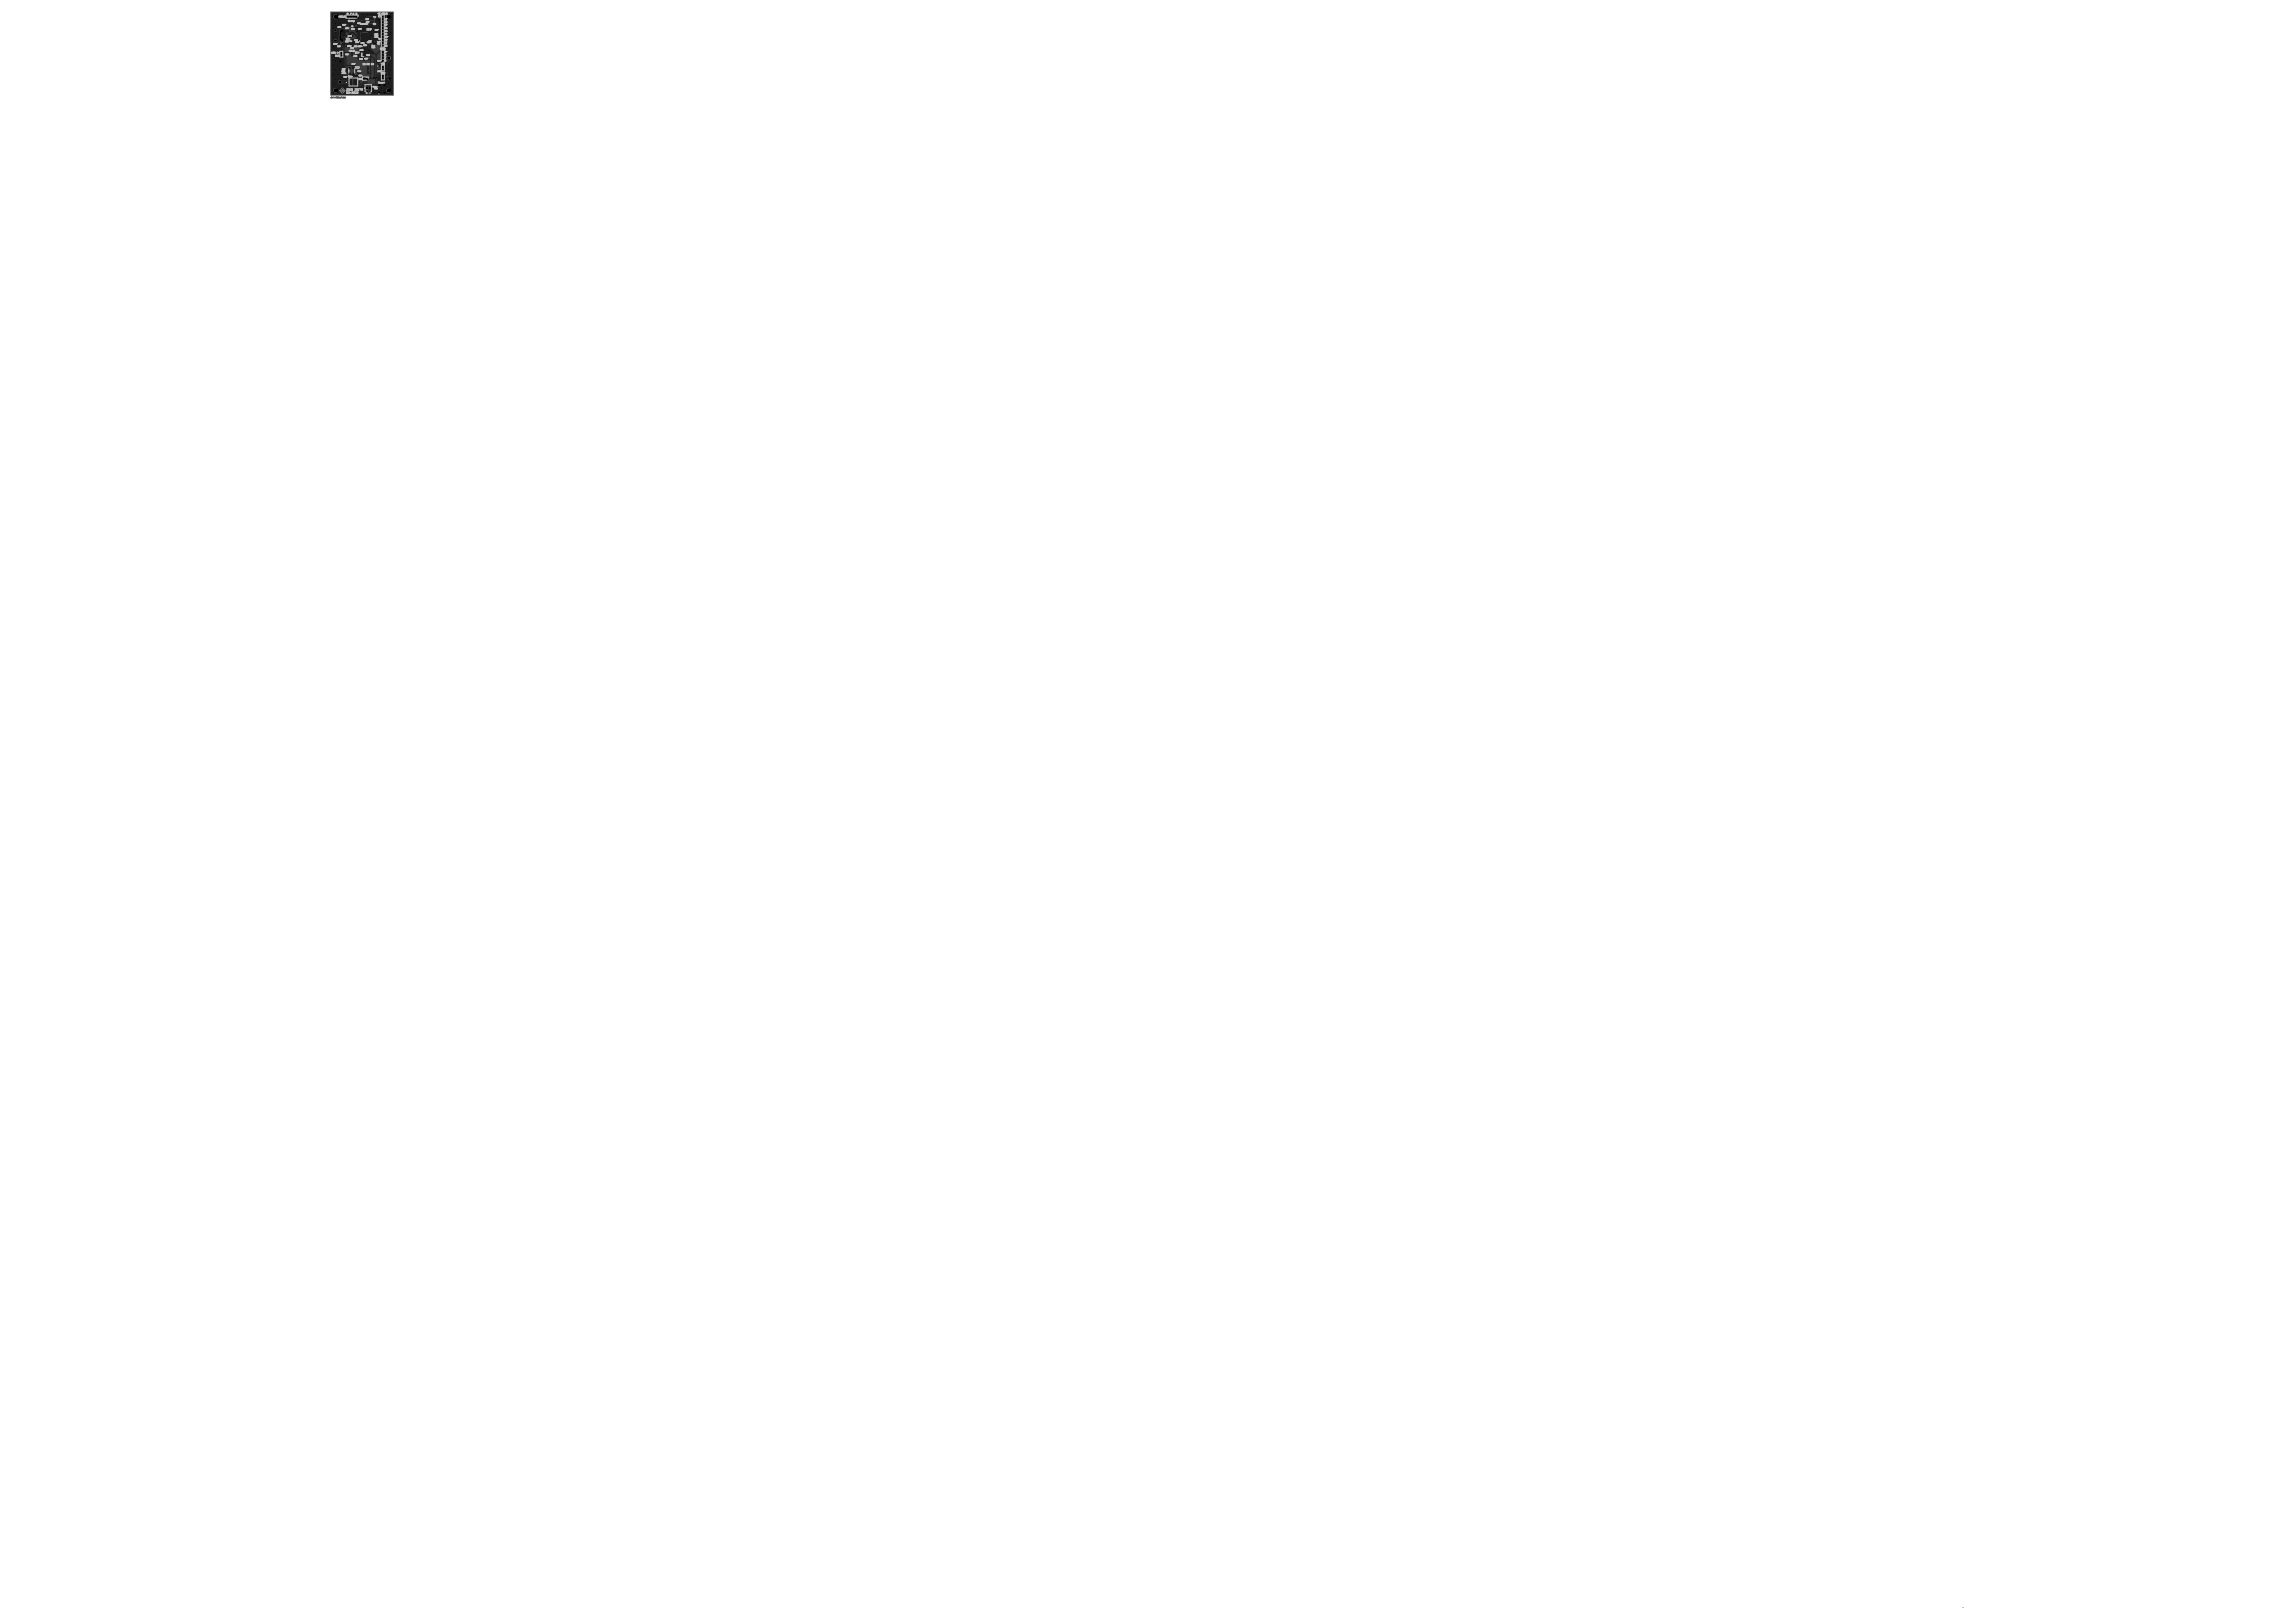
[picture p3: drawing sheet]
<svg xmlns="http://www.w3.org/2000/svg" width="297mm" height="210mm" viewBox="0 0 297 210" stroke-linecap="round" stroke-linejoin="round" font-family="sans-serif">
<g fill="none" stroke="#5a5a5a" stroke-width=".13">
<path d="M42.8 3.8h1.6v1.6h-1.6M42.8 1.6h8.1v10.7h-8.1zM42.8 12.6h.1M42.9 3.9h1.4v1.4h-1.4zM42.9 12.6h-.1M42.9 12.6h.1M43 12.6h-.1h.1M43 12.6h.1M43.2 12.6h-.1h.1v.1M43.2 12.6l.1 .1M43.3 12.6h.1M43.5 12.6h.1"/>
<path d="M43.5 12.6l-.1 .1M43.5 12.6h-.1M43.6 12.6h-.1M43.6 5.6h.4v.2h-.4zM43.7 5.6v.1M43.7 12.6h-.1M43.7 7.8h.5v3h-.5zM43.7 5.7h.2M43.7 12.6l.1 .1zM43.8 5.6v.1M43.8 12.6l.1 .1v-.1M43.9 5.6v.1"/>
<path d="M43.9 12.6h.1M43.9 12.6v.1M44 12.6h.1M44 7.9v.9M44 9.7v.9M44 12.6v.1M44.1 12.7h.1M44.1 12.6h.1h-.1v.1M44.2 5.3v-.1h.1v.1M44.2 3.9l-.1 .1h.1M44.2 3.4h.4v.2h-.4zM44.2 4h.1"/>
<path d="M44.3 3.6v-.2h.2v.2M44.3 3.9l-.1 .1M44.3 3.5h.2M44.3 12.6h-.1l.1 .1M44.3 12.6v.1l.1-.1h-.1M44.4 3.4v.2M44.5 12.6v.1zM44.5 10.1h.3v.6h-.3zM44.5 10.2h.3v.4h-.3zM44.5 10.5l.1 .1M44.6 12.6h.1M44.6 8.8h.5v.3h-.5z"/>
<path d="M44.6 9.1h.5v.2h-.5zM44.6 9.4h.5v.2h-.5zM44.7 6.7h.4v.2h-.4zM44.7 1.9h1.7v.5h-1.7zM44.7 12.6v.1M44.7 8.9h.3v.1h-.3zM44.7 9.2h.3v.1h-.3zM44.7 9.4h.3v.1h-.3zM44.8 5.4h.2v.5h-.2zM44.8 1.9h1.5v.5h-1.5zM44.8 6.8h.2v.1h-.2zM44.8 3.8h.2v.4h-.2z"/>
<path d="M44.8 4h.1M44.8 3.9h.1M44.8 4.1h.1M44.8 5.5h.1v.3h-.1zM44.9 3.9v.2M45 4.3h.5v.7h-.5zM45 4.5h.5v.3h-.5zM45 4.6l.2 .2M45.1 9.1v.1M45.1 8.9h.8v.6h-.8zM45.2 5.4h.4v.2h-.4zM45.2 8.9v-.2v.2"/>
<path d="M45.2 9.5v.1v-.1M45.2 10.1h1v1h-1zM45.3 5.5h.2v.1h-.2zM45.3 6.7h.4v.5h-.4zM45.3 5.7h.5v.4h-.5zM45.3 5.9h.5M45.4 8.9v-.2v.2M45.4 9.5v.1v-.1M45.4 6.8h.2v.3h-.2zM45.4 5.7h.3v.2h-.3zM45.4 6h.3v.1h-.3zM45.5 9.8h.4v.2h-.4z"/>
<path d="M45.5 8.4h.4v.2h-.4zM45.5 6.8l.1 .1M45.6 10v-.2h.2v.2M45.6 8.9v-.2v.2M45.6 9.5v.1v-.1M45.6 8.5v-.1h.2v.1M45.6 9.9h.2M45.6 8.5h.2M45.7 5.1h.1v.4h-.1zM45.7 5.2h.1v.2h-.1M45.7 5.3h.1M45.7 3.2h.2v.4h-.2z"/>
<path d="M45.7 9.8v.2M45.7 8.4v.1M45.7 3.3h.2v.2h-.2zM45.7 5.2v.2M45.7 8.9v-.2l.1 .2M45.7 9.5v.1l.1-.1M45.8 5.6h.2v.3h-.2zM45.9 5.6h.1v.3h-.1M45.9 5.7h.1M45.9 3.6h.2v.3h-.2zM45.9 5.7v.1M45.9 3.9h.2"/>
<path d="M45.9 3.6h.2M45.9 3.7h.2M46 9.7h.4v.2h-.4zM46 3.7v.1M46.1 9.7h.2v.1h-.2zM46.1 5.6h.1v.3h-.1zM46.1 5.7h.1M46.1 2.8l.1 .1M46.2 5.7v.1M46.2 3.6h.1v.3h-.1zM46.2 3.7h.1M46.2 7h.2v.5h-.2z"/>
<path d="M46.2 9.3h.5v.2h-.5zM46.2 3.1h.2v.4h-.2v-.7h-.2v.3h.2M46.2 7.1h.2v.3h-.2zM46.2 3.7v.1M46.3 3.2h.1v.2h-.1v-.7h-.4v.5h.4M46.3 9.3h.2v.2h-.2zM46.3 3.6h-.1v.3h.1M46.3 5.6h.2v.3h-.2zM46.4 5.6h.1v.3h-.1M46.4 5.7h.1M46.4 10.6h.2v.4h-.2zM46.4 10.7h.2v.3h-.2"/>
<path d="M46.4 10.8h.2M46.4 5.7v.1M46.4 4h1.4v1.4h-1.4zM46.5 10.7v.2M46.5 6.8h.6v.6h-.6zM46.5 4.1h1.2v1.2h-1.2zM46.5 5.2l.1 .1M46.5 7.4h.4v.1h-.4zM46.5 6.6h.5v.2h-.5zM46.6 7.4v.1M46.6 7.5h.2M46.6 6.6h.3v.1h-.3z"/>
<path d="M46.7 6.9h.2v.4h-.2zM46.7 3.3h.2v.3h-.2zM46.7 7.4v.1M46.7 3.6h.1M46.7 3.5h.1M46.7 3.3h.1M46.8 3.4v.1M46.8 5.7h.2v.3h-.2zM46.8 5.8h.2M46.8 7.4v.1M46.9 9.9h.8v.5h-.8zM46.9 5.8v.1"/>
<path d="M46.9 10h.7v.4h-.7zM46.9 7.2l-.1 .1M46.9 7.4h.3v.4h-.3zM47 7.5h.1v.2h-.1zM47.1 10.8h1.1v1.2h-1.1zM47.2 6.9h.2v.4h-.2zM47.2 11h.9v.9h-.9zM47.2 3.3h.2v.3h-.2zM47.2 3.4h.2M47.3 7h.1v.2h-.1zM47.3 3.4v.1M47.4 8.5h.3v.6h-.3z"/>
<path d="M47.4 3.3h-.2v.3h.2M47.4 9.2h.3v.4h-.3zM47.5 8.6h.1v.3h-.1zM47.5 8.9h.1M47.5 5.7h.1v.3h-.1zM47.5 5.9h.1M47.5 5.7h.1v.3h-.1M47.5 9.3h.1v.2h-.1zM47.5 5.8v.1M47.7 5.8h.3v.2h-.3zM47.7 6.1h.3v.1h-.3zM47.7 5.9v.1h.3v-.1"/>
<path d="M47.7 6.1v.1M47.8 5.9h.1M47.8 6.1h.1M47.8 2.4h.3v.1h-.3zM47.8 2.8h.3v.1h-.3zM47.9 5.9v.1M47.9 6.1v.1M47.9 5.4h.2v.4h-.2zM47.9 5.6h.2M47.9 5.7h.2M47.9 5.5h.2M48 6.1v.1"/>
<path d="M48 5.1h.5v.2h-.5zM48 5.5v.2M48.1 3.8h.3v.2h-.3zM48.1 4.3h.4v.2h-.4zM48.1 4.6h.4v.1h-.4zM48.1 4.8h.4v.2h-.4zM48.1 5.1h.3v.2h-.3zM48.1 3.9v-.1h.3v.1M48.2 4.5v-.1h.2v.1M48.2 5v-.2h.2v.2M48.2 4.6v.1M48.2 2.3h.5v.7h-.5z"/>
<path d="M48.2 2.4h-.5v.2h.5M48.2 2.7h-.5v.3h.5M48.2 2.6h.5M48.2 5.4h.6v.4h-.6zM48.2 3.9h.1M48.2 4.9h.2M48.2 4.4h.2M48.2 4.6h.2M48.2 5.4h.5v.4h-.5zM48.3 3.8v.1M48.3 4.4v.1M48.3 4.6v.1"/>
<path d="M48.3 4.8v.2M48.3 2.4h.3v.2h-.3zM48.3 2.7h.3v.2h-.3zM48.3 11h.3v.1h-.3zM48.4 4.6v.1M48.5 5.1h.5v-.2h-.5l.1 .4h.3v-.2M48.6 2.5l-.1 .1M48.6 2.9h-.1M48.6 5.2v.1M48.6 5h.3v.1h-.3zM48.7 5.2h.1M48.7 11h.2v.3h-.2z"/>
<path d="M48.7 11h.1v.3h-.1M48.7 5.2v.1M48.8 11.1v.1M48.8 11.1h-.6v-.2h.5v.2M48.9 5.2v.1M48.9 8.5h.3v.7h-.3zM48.9 11.1h.9v.8h-.9zM48.9 8.6h.3v.4h-.3zM49 8h.2v.4h-.2zM49 8.2h.1M49 8.1h.1v.2h-.1M49.1 8.1v.2"/>
<path d="M49.1 8.6l.1 .1M49.3 6.5h.5v1.6h-.5zM49.3 6.5h.4v1.6h-.4zM49.8 8h.2v.5h-.2zM49.8 9.4h.2v.4h-.2zM49.9 9.5h.1v.2h-.1zM49.9 8.1h.1v.3h-.1zM50.1 7.3h.5v3h-.5zM50.4 7.5v.9M50.4 9.3v.9M254 208h.1"/>
</g>
<path d="M42.9 1.6h7.9v10.7h-7.9zM48.8 2.4l.1 .1 .3-.3h.2a.15 .15 0 0 0 .2 0 .15 .15 0 0 0 0-.2 .15 .15 0 0 0-.2 .1h-.2zM50 2.2a.26 .26 0 0 0 .5 0 .26 .26 0 0 0-.5 0zM43.2 2.2a.26 .26 0 0 0 .5 0 .26 .26 0 0 0-.5 0zM49 2.6l.1 .1 .1-.1h.2a.15 .15 0 0 0 .2 0 .15 .15 0 0 0 0-.2 .15 .15 0 0 0-.2 .1h-.2zM49.1 2.8v.2l.3-.1a.15 .15 0 0 0 .2 .1 .15 .15 0 0 0 0-.2 .15 .15 0 0 0-.2 0zM46 2v.3h.3v-.1h.6l.6 .6h.1v-.1l-.7-.6h-.6v-.1zM45.6 2v.2l.3 .3h.9l.3 .3h.2v-.1h-.1l-.4-.3h-.9v-.4zM45.2 2v.2l.5 .5h.7l.2 .1v.1h.1v-.1l-.2-.2h-.8l-.3-.3 .1-.3zM44.9 2v.2l.6 .7h.9v-.1h-.8l-.5-.5v-.3zM49.1 3.1v.1h.3a.17 .17 0 0 0 .1 .2 .17 .17 0 0 0 .2-.2 .17 .17 0 0 0-.2-.1zM49.1 3.3v.2l.1-.1 .2 .2a.15 .15 0 0 0 .1 .2 .15 .15 0 0 0 .2-.2 .15 .15 0 0 0-.2-.1l-.2-.2zM49.1 3.6v.1l.3 .2-.1 .1-.2-.2v.1l.3 .4-.2-.2h-.1l.2 .2h-.2v.2l.2 .1v.1l-.1-.1h-.1l.1 .2-.1 .1v.7l.3 .2v.3h.3v-.3h-.3l-.2-.3v-.2l.2 .2a.15 .15 0 0 0 .1 .2 .15 .15 0 0 0 .2-.2 .15 .15 0 0 0-.2-.1l-.2-.1v-.4l.1 .1a.16 .16 0 0 0 0 .3 .16 .16 0 0 0 .3-.1 .16 .16 0 0 0-.2-.2v-.1a.21 .21 0 0 0 .2-.1 .21 .21 0 0 0-.2-.2 .21 .21 0 0 0 .2-.2 .21 .21 0 0 0-.2-.2l.2-.1-.1-.2h-.1l-.3-.3zM43.2 3.8l.1 .2 .3-.1-.1-.1zM43.9 4v.5l.2 .1-.2 .1 .1 .3-.1 .2 .4 .2 .1-.1-.1-.2a.17 .17 0 0 1-.3-.1 .17 .17 0 0 1 .2-.2l.3-.3-.1-.1-.2 .2-.1-.3a.15 .15 0 0 1 0-.2 .15 .15 0 0 1 .2 0l.1-.2v.4h.2v-.3l-.2-.1v-.1zM45 4.1v.2l.3 .3-.3 .3h-.5l.1 .2h.4l.4-.4 .3-.1v-.1h-.3l-.3-.3v-.1zM45.2 3.3v.1l1.2 1.1-.1 .8 .1 .1 .1-.9-1.2-1.2zM43.2 5.2l.1 .2 .3-.1-.1-.2zM44.3 5.6v.1h.4l-.1-.1zM46.2 3.9l.1 .2 .1-.2h1l.6 .6v.2h.1v.2l-.7 .8-.9-.1v.2h1l.8-.8v-.4l-.8-.8v-.5l-.1 .1v.4h-1zM46.8 6.7l.1 .2 .4-.1v-.1zM47.6 6.4l.1 .1h1.5l.2 .1a.16 .16 0 0 0 .1 .3 .16 .16 0 0 0 .2-.2 .16 .16 0 0 0-.3-.1l-.2-.3zM44 6.7v.3h.3v-.3zM47.8 6.5l.1 .2 1.1-.1 .4 .4v.2l-.5-.5h-.8l-.1 .1 .1 .1 .8-.1 .5 .6-.6-.5h-.5l-.1 .1 .1 .1 .5-.1 .6 .6v.4h.3v-.3h-.1a.22 .22 0 0 0-.1-.4l-.1-.1a.17 .17 0 0 0 .3-.1 .18 .18 0 0 0-.3-.2l-.4-.4zM50.2 7.3v.3h.3v-.3zM45 5.5v.7l2 1.9h1.9l-.1-.1h-1.7l-1.4-1.4 .5-.6v-.3a.12 .12 0 0 0 .1-.1 .12 .12 0 0 0-.1-.1 .12 .12 0 0 0-.1 .1v.3l-.6 .5a.86 .86 0 0 1-.3-.9zM49.4 8.5v.3h.3v-.3zM49.4 9a.15 .15 0 0 0 .3 0 .15 .15 0 0 0-.3 0zM48.3 9.9l.3 .3h.1l-.2-.3zM50.2 10.2a.16 .16 0 0 0 .3 0 .16 .16 0 0 0-.3 0zM47.3 10v.3h.3v-.3zM46.9 10.2a.17 .17 0 0 0 .3 0 .17 .17 0 0 0-.3 0zM43.8 10.5v.3h.3v-.3zM48.9 11a.15 .15 0 0 0 .3 0 .15 .15 0 0 0-.3 0zM47.3 11.3v.3h.3v-.3zM47.7 11.8a.12 .12 0 0 0 .2 0 .12 .12 0 0 0-.2 0zM47.3 11.8a.15 .15 0 0 0 .3 0 .15 .15 0 0 0-.3 0zM50 11.7a.26 .26 0 0 0 .5 0 .26 .26 0 0 0-.5 0zM43.2 11.7a.26 .26 0 0 0 .5 0 .26 .26 0 0 0-.5 0z" fill="#5a5a5a"/>
<g fill="none" stroke="#5a5a5a" stroke-width=".13">
<path d="M44.4 5.7h.2M44.5 4.5h.1M44.5 4.5l-.2 .1h-.2M44.5 4h.1M44.5 4v.3M45 2.1v.2l.6 .6h.8M45 4.1h.1M45 4.1v.2l.4 .3M45.1 5.5v.6l2 2h1.7M45.3 3.4l1.1 1.1v.8M45.4 2.1v.2l.3 .3h.8l.1 .3M45.4 4.6l-.4 .4h-.4"/>
<path d="M45.4 4.6h.2M45.7 2.1l.2 .3h.9l.4 .4M46.1 2.9h.1M46.1 2.1h.8l.6 .7M46.3 5.6l-.1 .1v.3l-.7 .5M46.3 5.6h.1M46.4 5.3h.1M46.5 5.7h.1M46.9 6.8h.1M46.9 6.8h.3M47.2 2.8h.1M47.5 3.8h-1.1l-.2 .2"/>
<path d="M47.5 3.8l.7 .8M47.5 3.4v.4M47.5 5.6h.1M47.7 6.4h1.5l.3 .3M47.9 6.6h1.1l.5 .5M47.9 6.6h.1M48 4.6h.2M48.1 6.8h.8l.6 .7M48.1 4.6h.1M48.2 4.6h.1M48.2 4.6v.3l-.8 .8h-.9M48.3 7h.5l.7 .7v.1"/>
<path d="M48.4 10h.1M48.4 10l.2 .2M48.6 10.2h.1M49.1 3.1h.3M49.1 4.4l.3 .2v.3l.1 .2M49.1 4.7l.2 .1v.5l.2 .2M49.1 4.9v.6l.4 .4M49.1 4.1h.1M49.1 3.6h.1M49.1 3.4l.4 .2M49.1 2.9h.4M49.1 3.9l.4 .4v.1"/>
<path d="M49.1 4.1l.4 .5v.2M49.2 3.6l.3 .4M49.4 7.5h.1M49.4 3.8h.1M49.4 3.1l.1 .2M49.4 7.6h.1M49.5 3.1h.1M49.5 7.8h.1M49.5 6.7h.1M49.5 5.1h.1M49.5 2.1h-.3l-.3 .4M49.5 2.5h-.3l-.1 .1"/>
</g>
<g fill="#000">
<circle cx="43.1" cy="9.6" r=".05"/>
<circle cx="43.1" cy="12" r=".05"/>
<circle cx="43.1" cy="8.4" r=".05"/>
<circle cx="43.1" cy="6" r=".05"/>
<circle cx="43.1" cy="3.7" r=".05"/>
<circle cx="43.1" cy="7.2" r=".05"/>
<circle cx="43.1" cy="2.5" r=".05"/>
<circle cx="43.1" cy="4.9" r=".05"/>
<circle cx="43.1" cy="10.8" r=".05"/>
<circle cx="43.4" cy="11.7" r=".22"/>
<circle cx="43.4" cy="2.2" r=".22"/>
<circle cx="43.4" cy="6.6" r=".05"/>
<circle cx="43.4" cy="3.1" r=".05"/>
<circle cx="43.4" cy="9" r=".05"/>
<circle cx="43.4" cy="10.2" r=".05"/>
<circle cx="43.4" cy="4.3" r=".05"/>
<circle cx="43.4" cy="7.8" r=".05"/>
<circle cx="43.6" cy="5.7" r=".05"/>
<circle cx="43.7" cy="9.6" r=".05"/>
<circle cx="43.7" cy="12" r=".05"/>
<circle cx="43.7" cy="8.4" r=".05"/>
<circle cx="43.7" cy="7.2" r=".05"/>
<circle cx="43.7" cy="2.5" r=".05"/>
<circle cx="43.8" cy="5.9" r=".05"/>
<circle cx="44" cy="3.1" r=".05"/>
<circle cx="44" cy="9" r=".05"/>
<circle cx="44" cy="10.2" r=".05"/>
<circle cx="44" cy="11.4" r=".05"/>
<circle cx="44.2" cy="4.2" r=".05"/>
<circle cx="44.2" cy="4.9" r=".05"/>
<circle cx="44.2" cy="3.5" r=".05"/>
<circle cx="44.3" cy="12" r=".05"/>
<circle cx="44.3" cy="2.5" r=".05"/>
<circle cx="44.3" cy="5.1" r=".05"/>
<circle cx="44.4" cy="4.1" r=".05"/>
<circle cx="44.4" cy="3.3" r=".05"/>
<circle cx="44.4" cy="5.7" r=".05"/>
<circle cx="44.4" cy="5.8" r=".05"/>
<circle cx="44.5" cy="4.5" r=".05"/>
<circle cx="44.5" cy="4" r=".05"/>
<circle cx="44.5" cy="4.3" r=".05"/>
<circle cx="44.5" cy="4.4" r=".05"/>
<circle cx="44.6" cy="5" r=".05"/>
<circle cx="44.6" cy="5.8" r=".05"/>
<circle cx="44.6" cy="11.4" r=".05"/>
<circle cx="44.6" cy="5.7" r=".05"/>
<circle cx="44.6" cy="4" r=".05"/>
<circle cx="44.6" cy="4.2" r=".05"/>
<circle cx="44.6" cy="10" r=".05"/>
<circle cx="44.6" cy="5.1" r=".05"/>
<circle cx="44.7" cy="4.4" r=".05"/>
<circle cx="44.9" cy="5.9" r=".05"/>
<circle cx="44.9" cy="3.8" r=".05"/>
<circle cx="44.9" cy="12" r=".05"/>
<circle cx="44.9" cy="2.5" r=".05"/>
<circle cx="45" cy="4.1" r=".05"/>
<circle cx="45" cy="4" r=".05"/>
<circle cx="45.1" cy="5.5" r=".05"/>
<circle cx="45.2" cy="1.9" r=".05"/>
<circle cx="45.2" cy="11.4" r=".05"/>
<circle cx="45.3" cy="5" r=".05"/>
<circle cx="45.3" cy="3.4" r=".05"/>
<circle cx="45.3" cy="3.2" r=".05"/>
<circle cx="45.3" cy="5.8" r=".05"/>
<circle cx="45.5" cy="7.2" r=".05"/>
<circle cx="45.5" cy="12" r=".05"/>
<circle cx="45.6" cy="4.6" r=".05"/>
<circle cx="45.6" cy="4.7" r=".05"/>
<circle cx="45.7" cy="5.5" r=".05"/>
<circle cx="45.8" cy="9.8" r=".05"/>
<circle cx="45.8" cy="10" r=".05"/>
<circle cx="45.8" cy="9.4" r=".05"/>
<circle cx="45.8" cy="11.4" r=".05"/>
<circle cx="45.9" cy="8.5" r=".05"/>
<circle cx="46" cy="3.5" r=".05"/>
<circle cx="46" cy="5.8" r=".05"/>
<circle cx="46.1" cy="12" r=".05"/>
<circle cx="46.1" cy="3.6" r=".05"/>
<circle cx="46.2" cy="4.1" r=".05"/>
<circle cx="46.2" cy="3.5" r=".05"/>
<circle cx="46.2" cy="4" r=".05"/>
<circle cx="46.3" cy="5.6" r=".05"/>
<circle cx="46.3" cy="5.8" r=".05"/>
<circle cx="46.3" cy="5.5" r=".05"/>
<circle cx="46.3" cy="5.4" r=".05"/>
<circle cx="46.4" cy="2.9" r=".05"/>
<circle cx="46.4" cy="1.9" r=".05"/>
<circle cx="46.4" cy="11.4" r=".05"/>
<circle cx="46.4" cy="5.3" r=".05"/>
<circle cx="46.5" cy="10.6" r=".05"/>
<circle cx="46.5" cy="2.9" r=".05"/>
<circle cx="46.5" cy="5.7" r=".05"/>
<circle cx="46.5" cy="5.8" r=".05"/>
<circle cx="46.6" cy="2.9" r=".05"/>
<circle cx="46.7" cy="9.4" r=".05"/>
<circle cx="46.7" cy="3.9" r=".05"/>
<circle cx="46.7" cy="12" r=".05"/>
<circle cx="46.8" cy="3.2" r=".05"/>
<circle cx="46.8" cy="6.9" r=".05"/>
<circle cx="46.8" cy="7.1" r=".05"/>
<circle cx="46.8" cy="7.3" r=".05"/>
<circle cx="46.8" cy="7.6" r=".05"/>
<circle cx="46.9" cy="5.4" r=".05"/>
<circle cx="46.9" cy="6.8" r=".05"/>
<circle cx="46.9" cy="6" r=".05"/>
<circle cx="47" cy="1.9" r=".05"/>
<circle cx="47" cy="11.4" r=".05"/>
<circle cx="47.1" cy="7.1" r=".05"/>
<circle cx="47.2" cy="6.7" r=".05"/>
<circle cx="47.2" cy="2.8" r=".05"/>
<circle cx="47.2" cy="6.8" r=".05"/>
<circle cx="47.3" cy="12" r=".05"/>
<circle cx="47.3" cy="3.2" r=".05"/>
<circle cx="47.4" cy="2.8" r=".05"/>
<circle cx="47.5" cy="3.4" r=".05"/>
<circle cx="47.5" cy="3.2" r=".05"/>
<circle cx="47.5" cy="2.8" r=".05"/>
<circle cx="47.5" cy="5.6" r=".05"/>
<circle cx="47.6" cy="6.1" r=".05"/>
<circle cx="47.6" cy="8.5" r=".05"/>
<circle cx="47.6" cy="5.4" r=".05"/>
<circle cx="47.6" cy="1.9" r=".05"/>
<circle cx="47.7" cy="6.4" r=".05"/>
<circle cx="47.8" cy="6.5" r=".05"/>
<circle cx="47.9" cy="5" r=".05"/>
<circle cx="47.9" cy="6.6" r=".05"/>
<circle cx="47.9" cy="4.7" r=".05"/>
<circle cx="48" cy="6" r=".05"/>
<circle cx="48" cy="6.7" r=".05"/>
<circle cx="48" cy="4.6" r=".05"/>
<circle cx="48.1" cy="5.9" r=".05"/>
<circle cx="48.1" cy="6.1" r=".05"/>
<circle cx="48.1" cy="6.8" r=".05"/>
<circle cx="48.2" cy="5.5" r=".05"/>
<circle cx="48.2" cy="1.9" r=".05"/>
<circle cx="48.2" cy="11.4" r=".05"/>
<circle cx="48.2" cy="6.9" r=".05"/>
<circle cx="48.3" cy="7" r=".05"/>
<circle cx="48.3" cy="10" r=".05"/>
<circle cx="48.4" cy="4.5" r=".05"/>
<circle cx="48.4" cy="4.8" r=".05"/>
<circle cx="48.4" cy="5.6" r=".05"/>
<circle cx="48.4" cy="10" r=".05"/>
<circle cx="48.5" cy="3.9" r=".05"/>
<circle cx="48.5" cy="12" r=".05"/>
<circle cx="48.5" cy="5.6" r=".05"/>
<circle cx="48.6" cy="10.2" r=".05"/>
<circle cx="48.7" cy="10.1" r=".05"/>
<circle cx="48.8" cy="11.3" r=".05"/>
<circle cx="48.8" cy="1.9" r=".05"/>
<circle cx="48.8" cy="8.1" r=".05"/>
<circle cx="48.8" cy="7.9" r=".05"/>
<circle cx="48.9" cy="2.5" r=".05"/>
<circle cx="48.9" cy="5.2" r=".05"/>
<circle cx="49" cy="2.5" r=".05"/>
<circle cx="49.1" cy="2.6" r=".05"/>
<circle cx="49.1" cy="8" r=".05"/>
<circle cx="49.1" cy="2.7" r=".05"/>
<circle cx="49.1" cy="3.1" r=".05"/>
<circle cx="49.1" cy="3.4" r=".05"/>
<circle cx="49.1" cy="4" r=".05"/>
<circle cx="49.1" cy="3" r=".05"/>
<circle cx="49.1" cy="4.4" r=".05"/>
<circle cx="49.1" cy="4.5" r=".05"/>
<circle cx="49.1" cy="3.5" r=".05"/>
<circle cx="49.1" cy="3.6" r=".05"/>
<circle cx="49.1" cy="4.1" r=".05"/>
<circle cx="49.1" cy="4.7" r=".05"/>
<circle cx="49.1" cy="4.8" r=".05"/>
<circle cx="49.1" cy="3.2" r=".05"/>
<circle cx="49.1" cy="4.9" r=".05"/>
<circle cx="49.1" cy="2.9" r=".05"/>
<circle cx="49.1" cy="3.9" r=".05"/>
<circle cx="49.1" cy="4.3" r=".05"/>
<circle cx="49.4" cy="1.9" r=".05"/>
<circle cx="49.4" cy="11.4" r=".05"/>
<circle cx="49.7" cy="10.8" r=".05"/>
<circle cx="50" cy="10.2" r=".05"/>
<circle cx="50" cy="1.9" r=".05"/>
<circle cx="50" cy="11.4" r=".05"/>
<circle cx="50.3" cy="9.6" r=".05"/>
<circle cx="50.3" cy="8.4" r=".05"/>
<circle cx="50.3" cy="6" r=".05"/>
<circle cx="50.3" cy="3.7" r=".05"/>
<circle cx="50.3" cy="10.8" r=".05"/>
<circle cx="50.3" cy="4.9" r=".05"/>
<circle cx="50.3" cy="2.2" r=".22"/>
<circle cx="50.3" cy="11.7" r=".22"/>
<circle cx="50.6" cy="6.6" r=".05"/>
<circle cx="50.6" cy="9" r=".05"/>
<circle cx="50.6" cy="3.1" r=".05"/>
<circle cx="50.6" cy="5.5" r=".05"/>
<circle cx="50.6" cy="4.3" r=".05"/>
<circle cx="50.6" cy="7.8" r=".05"/>
<circle cx="50.6" cy="1.9" r=".05"/>
<circle cx="50.6" cy="11.4" r=".05"/>
</g>
<g fill="#000">
<path d="M43.9 10.5h.2v.2h-.2z" fill-rule="evenodd"/>
<path d="M44 6.7h.3v.2h-.3z" fill-rule="evenodd"/>
<path d="M46 2h.2v.3h-.2z" fill-rule="evenodd"/>
<path d="M47.3 11.3h.3v.2h-.3z" fill-rule="evenodd"/>
<path d="M47.3 10h.3v.3h-.3z" fill-rule="evenodd"/>
<path d="M49.4 7.7h.2v.3h-.2z" fill-rule="evenodd"/>
<path d="M49.4 5.8h.2v.2h-.2z" fill-rule="evenodd"/>
<path d="M49.4 9.7h.2v.2h-.2z" fill-rule="evenodd"/>
<path d="M49.4 8.5h.2v.2h-.2z" fill-rule="evenodd"/>
<path d="M50.3 7.4h.2v.2h-.2z" fill-rule="evenodd"/>
</g>
<path d="M47.1 10.2h.1" fill="none" stroke="#000" stroke-width=".26"/>
<path d="M44 7.9h.1M50.4 10.2h.1" fill="none" stroke="#000" stroke-width=".23"/>
<g fill="none" stroke="#000" stroke-width=".22">
<path d="M44.2 7.2h.1M49 11h.1M49 12h.1M49.5 5.5h.1M49.5 4h.1M49.5 4.4h.1M49.5 3.6h.1M49.5 4.8h.1M49.5 5.1h.1M49.5 3.3h.1M49.5 2.9h.1M49.5 2.5h.1"/>
<path d="M49.5 2.1h.1M49.5 10.2h.1M49.5 9h.1M49.7 12h.1M49.7 11h.1"/>
</g>
<g fill="none" stroke="#000" stroke-width=".13">
<path d="M44 5.1h.1M44 4.7h.1M44 4.8h.1M44 4.9h.1M44 4.5h.1M44 4.3h.1M44 4.2h.1M44 4h.1M44.1 4.6h.1M44.1 5h.1M44.1 4.8h.1M44.1 4.5h.1"/>
<path d="M44.1 4.4h.1M44.1 4.1h.1M47.4 11.8h.1M47.8 11.8h.1"/>
</g>
<path d="M45 2.1h.1M45.4 2.1h.1M45.7 2.1h.1M47.8 11.4h.1M49.5 7.5h.1M49.5 7.1h.1M49.5 6.7h.1" fill="none" stroke="#000" stroke-width=".25"/>
<path d="M43.3 5.3h.2M43.3 3.9h.2M44.2 5.2l.1 .1M44.3 3.9l-.1 .1" fill="none" stroke="#000" stroke-width=".15"/>
<path d="M42.9 1.6h7.9v10.7h-7.9zM49.4 2.1a.15 .15 0 0 0 .3 0 .15 .15 0 0 0-.3 0zM46 2v.3h.3v-.3zM45.6 2.1a.16 .16 0 0 0 .3 0 .16 .16 0 0 0-.3 0zM45.2 2.1a.16 .16 0 0 0 .3 0 .16 .16 0 0 0-.3 0zM44.8 2.1a.16 .16 0 0 0 .3 0 .16 .16 0 0 0-.3 0zM50 2.2a.26 .26 0 0 0 .5 0 .26 .26 0 0 0-.5 0zM43.2 2.2a.26 .26 0 0 0 .5 0 .26 .26 0 0 0-.5 0zM48.8 2.5a.1 .1 0 0 0 .2 0 .1 .1 0 0 0-.2 0zM49.4 2.5a.15 .15 0 0 0 .3 0 .15 .15 0 0 0-.3 0zM49 2.6a.09 .09 0 0 0 .1 0 .09 .09 0 0 0-.1 0zM47.4 2.8a.1 .1 0 0 0 .2 0 .1 .1 0 0 0-.2 0zM47.1 2.8a.1 .1 0 0 0 .2 0 .1 .1 0 0 0-.2 0zM49.1 2.9a.09 .09 0 0 0 .1 0 .09 .09 0 0 0-.1 0zM46.5 2.9a.1 .1 0 0 0 .2 0 .1 .1 0 0 0-.2 0zM46.3 2.9a.1 .1 0 0 0 .2 0 .1 .1 0 0 0-.2 0zM49.4 2.9a.15 .15 0 0 0 .3 0 .15 .15 0 0 0-.3 0zM49.1 3.1a.09 .09 0 0 0 .1 0 .09 .09 0 0 0-.1 0zM49.4 3.3a.15 .15 0 0 0 .3 0 .15 .15 0 0 0-.3 0zM45.2 3.4a.1 .1 0 0 0 .2 0 .1 .1 0 0 0-.2 0zM49.1 3.4a.09 .09 0 0 0 .1 0 .09 .09 0 0 0-.1 0zM47.4 3.4a.1 .1 0 0 0 .2 0 .1 .1 0 0 0-.2 0zM49.1 3.6a.09 .09 0 0 0 .1 0 .09 .09 0 0 0-.1 0zM49.4 3.6a.15 .15 0 0 0 .3 0 .15 .15 0 0 0-.3 0zM43.9 4l.1 .1h.2l.2-.3h-.1zM49.1 3.9a.09 .09 0 0 0 .1 0 .09 .09 0 0 0-.1 0zM43.2 3.8l.1 .2 .3-.1-.1-.1zM46.2 4a.09 .09 0 0 0 .1 0 .09 .09 0 0 0-.1 0zM44.4 4a.1 .1 0 0 0 .2 0 .1 .1 0 0 0-.2 0zM49.4 4a.15 .15 0 0 0 .3 0 .15 .15 0 0 0-.3 0zM44.9 4.1a.1 .1 0 0 0 .2 0 .1 .1 0 0 0-.2 0zM49.1 4.1a.09 .09 0 0 0 .1 0 .09 .09 0 0 0-.1 0zM44.4 4.3a.1 .1 0 0 0 .2 0 .1 .1 0 0 0-.2 0zM49.1 4.4a.09 .09 0 0 0 .1 0 .09 .09 0 0 0-.1 0zM49.4 4.4a.15 .15 0 0 0 .3 0 .15 .15 0 0 0-.3 0zM44.4 4.5a.09 .09 0 0 0 .1 0 .09 .09 0 0 0-.1 0zM43.9 4.2v.3l.2 .1-.2 .1v.3h.1l.2-.2v-.4l-.1-.2zM45.6 4.6a.09 .09 0 0 0 .1 0 .09 .09 0 0 0-.1 0zM48 4.6a.09 .09 0 0 0 .1 0 .09 .09 0 0 0-.1 0zM49.1 4.7a.09 .09 0 0 0 .1 0 .09 .09 0 0 0-.1 0zM49.4 4.8a.15 .15 0 0 0 .3 0 .15 .15 0 0 0-.3 0zM49.1 4.9a.09 .09 0 0 0 .1 0 .09 .09 0 0 0-.1 0zM44.5 5a.1 .1 0 0 0 .2 0 .1 .1 0 0 0-.2 0zM49.4 5.1a.15 .15 0 0 0 .3 0 .15 .15 0 0 0-.3 0zM46.3 5.3a.1 .1 0 0 0 .2 0 .1 .1 0 0 0-.2 0zM43.2 5.2l.1 .2 .3-.1-.1-.2zM43.9 5.1v.1l.3 .2h.2l-.2-.3zM45 5.5a.1 .1 0 0 0 .2 0 .1 .1 0 0 0-.2 0zM49.4 5.5a.15 .15 0 0 0 .3 0 .15 .15 0 0 0-.3 0zM47.5 5.6a.09 .09 0 0 0 .1 0 .09 .09 0 0 0-.1 0zM46.2 5.6a.1 .1 0 0 0 .2 0 .1 .1 0 0 0-.2 0zM44.5 5.7a.1 .1 0 0 0 .2 0 .1 .1 0 0 0-.2 0zM44.3 5.7a.1 .1 0 0 0 .2 0 .1 .1 0 0 0-.2 0zM46.4 5.7a.1 .1 0 0 0 .2 0 .1 .1 0 0 0-.2 0zM49.4 5.8v.3h.3v-.3zM47.6 6.4a.1 .1 0 0 0 .2 0 .1 .1 0 0 0-.2 0zM47.8 6.6a.1 .1 0 0 0 .2 0 .1 .1 0 0 0-.2 0zM49.4 6.7a.16 .16 0 0 0 .3 0 .16 .16 0 0 0-.3 0zM48 6.8a.1 .1 0 0 0 .2 0 .1 .1 0 0 0-.2 0zM47.1 6.8a.1 .1 0 0 0 .2 0 .1 .1 0 0 0-.2 0zM46.8 6.8a.1 .1 0 0 0 .2 0 .1 .1 0 0 0-.2 0zM44 6.7v.3h.3v-.3zM48.2 7a.1 .1 0 0 0 .2 0 .1 .1 0 0 0-.2 0zM49.4 7.1a.16 .16 0 0 0 .3 0 .16 .16 0 0 0-.3 0zM49.4 7.5a.16 .16 0 0 0 .3 0 .16 .16 0 0 0-.3 0zM50.2 7.3v.3h.3v-.3zM49.4 7.7v.3h.3v-.3zM48.7 8.1a.1 .1 0 0 0 .2 0 .1 .1 0 0 0-.2 0zM49.4 8.5v.3h.3v-.3zM49.4 9a.15 .15 0 0 0 .3 0 .15 .15 0 0 0-.3 0zM48.3 10a.1 .1 0 0 0 .2 0 .1 .1 0 0 0-.2 0zM48.5 10.2a.1 .1 0 0 0 .2 0 .1 .1 0 0 0-.2 0zM50.2 10.2a.16 .16 0 0 0 .3 0 .16 .16 0 0 0-.3 0zM47.3 10v.3h.3v-.3zM46.9 10.2a.17 .17 0 0 0 .3 0 .17 .17 0 0 0-.3 0zM43.8 10.5v.3h.3v-.3zM48.9 11a.15 .15 0 0 0 .3 0 .15 .15 0 0 0-.3 0zM47.3 11.3v.3h.3v-.3zM47.7 11.8a.12 .12 0 0 0 .2 0 .12 .12 0 0 0-.2 0zM47.3 11.8a.15 .15 0 0 0 .3 0 .15 .15 0 0 0-.3 0zM50 11.7a.26 .26 0 0 0 .5 0 .26 .26 0 0 0-.5 0zM43.2 11.7a.26 .26 0 0 0 .5 0 .26 .26 0 0 0-.5 0z" fill="#5a5a5a"/>
<g fill="#000">
<circle cx="43.1" cy="9.6" r=".05"/>
<circle cx="43.1" cy="12" r=".05"/>
<circle cx="43.1" cy="8.4" r=".05"/>
<circle cx="43.1" cy="6" r=".05"/>
<circle cx="43.1" cy="3.7" r=".05"/>
<circle cx="43.1" cy="7.2" r=".05"/>
<circle cx="43.1" cy="2.5" r=".05"/>
<circle cx="43.1" cy="4.9" r=".05"/>
<circle cx="43.1" cy="10.8" r=".05"/>
<circle cx="43.4" cy="11.7" r=".22"/>
<circle cx="43.4" cy="2.2" r=".22"/>
<circle cx="43.4" cy="6.6" r=".05"/>
<circle cx="43.4" cy="3.1" r=".05"/>
<circle cx="43.4" cy="9" r=".05"/>
<circle cx="43.4" cy="10.2" r=".05"/>
<circle cx="43.4" cy="4.3" r=".05"/>
<circle cx="43.4" cy="7.8" r=".05"/>
<circle cx="43.6" cy="5.7" r=".05"/>
<circle cx="43.7" cy="9.6" r=".05"/>
<circle cx="43.7" cy="12" r=".05"/>
<circle cx="43.7" cy="8.4" r=".05"/>
<circle cx="43.7" cy="7.2" r=".05"/>
<circle cx="43.7" cy="2.5" r=".05"/>
<circle cx="43.8" cy="5.9" r=".05"/>
<circle cx="44" cy="3.1" r=".05"/>
<circle cx="44" cy="9" r=".05"/>
<circle cx="44" cy="10.2" r=".05"/>
<circle cx="44" cy="11.4" r=".05"/>
<circle cx="44.2" cy="4.2" r=".05"/>
<circle cx="44.2" cy="4.9" r=".05"/>
<circle cx="44.2" cy="3.5" r=".05"/>
<circle cx="44.3" cy="12" r=".05"/>
<circle cx="44.3" cy="2.5" r=".05"/>
<circle cx="44.3" cy="5.1" r=".05"/>
<circle cx="44.4" cy="4.1" r=".05"/>
<circle cx="44.4" cy="3.3" r=".05"/>
<circle cx="44.4" cy="5.7" r=".05"/>
<circle cx="44.4" cy="5.8" r=".05"/>
<circle cx="44.5" cy="4.5" r=".05"/>
<circle cx="44.5" cy="4" r=".05"/>
<circle cx="44.5" cy="4.3" r=".05"/>
<circle cx="44.5" cy="4.4" r=".05"/>
<circle cx="44.6" cy="5" r=".05"/>
<circle cx="44.6" cy="5.8" r=".05"/>
<circle cx="44.6" cy="11.4" r=".05"/>
<circle cx="44.6" cy="5.7" r=".05"/>
<circle cx="44.6" cy="4" r=".05"/>
<circle cx="44.6" cy="4.2" r=".05"/>
<circle cx="44.6" cy="10" r=".05"/>
<circle cx="44.6" cy="5.1" r=".05"/>
<circle cx="44.7" cy="4.4" r=".05"/>
<circle cx="44.9" cy="5.9" r=".05"/>
<circle cx="44.9" cy="3.8" r=".05"/>
<circle cx="44.9" cy="12" r=".05"/>
<circle cx="44.9" cy="2.5" r=".05"/>
<circle cx="45" cy="4.1" r=".05"/>
<circle cx="45" cy="4" r=".05"/>
<circle cx="45.1" cy="5.5" r=".05"/>
<circle cx="45.2" cy="1.9" r=".05"/>
<circle cx="45.2" cy="11.4" r=".05"/>
<circle cx="45.3" cy="5" r=".05"/>
<circle cx="45.3" cy="3.4" r=".05"/>
<circle cx="45.3" cy="3.2" r=".05"/>
<circle cx="45.3" cy="5.8" r=".05"/>
<circle cx="45.5" cy="7.2" r=".05"/>
<circle cx="45.5" cy="12" r=".05"/>
<circle cx="45.6" cy="4.6" r=".05"/>
<circle cx="45.6" cy="4.7" r=".05"/>
<circle cx="45.7" cy="5.5" r=".05"/>
<circle cx="45.8" cy="9.8" r=".05"/>
<circle cx="45.8" cy="10" r=".05"/>
<circle cx="45.8" cy="9.4" r=".05"/>
<circle cx="45.8" cy="11.4" r=".05"/>
<circle cx="45.9" cy="8.5" r=".05"/>
<circle cx="46" cy="3.5" r=".05"/>
<circle cx="46" cy="5.8" r=".05"/>
<circle cx="46.1" cy="12" r=".05"/>
<circle cx="46.1" cy="3.6" r=".05"/>
<circle cx="46.2" cy="4.1" r=".05"/>
<circle cx="46.2" cy="3.5" r=".05"/>
<circle cx="46.2" cy="4" r=".05"/>
<circle cx="46.3" cy="5.6" r=".05"/>
<circle cx="46.3" cy="5.8" r=".05"/>
<circle cx="46.3" cy="5.5" r=".05"/>
<circle cx="46.3" cy="5.4" r=".05"/>
<circle cx="46.4" cy="2.9" r=".05"/>
<circle cx="46.4" cy="1.9" r=".05"/>
<circle cx="46.4" cy="11.4" r=".05"/>
<circle cx="46.4" cy="5.3" r=".05"/>
<circle cx="46.5" cy="10.6" r=".05"/>
<circle cx="46.5" cy="2.9" r=".05"/>
<circle cx="46.5" cy="5.7" r=".05"/>
<circle cx="46.5" cy="5.8" r=".05"/>
<circle cx="46.6" cy="2.9" r=".05"/>
<circle cx="46.7" cy="9.4" r=".05"/>
<circle cx="46.7" cy="3.9" r=".05"/>
<circle cx="46.7" cy="12" r=".05"/>
<circle cx="46.8" cy="3.2" r=".05"/>
<circle cx="46.8" cy="6.9" r=".05"/>
<circle cx="46.8" cy="7.1" r=".05"/>
<circle cx="46.8" cy="7.3" r=".05"/>
<circle cx="46.8" cy="7.6" r=".05"/>
<circle cx="46.9" cy="5.4" r=".05"/>
<circle cx="46.9" cy="6.8" r=".05"/>
<circle cx="46.9" cy="6" r=".05"/>
<circle cx="47" cy="1.9" r=".05"/>
<circle cx="47" cy="11.4" r=".05"/>
<circle cx="47.1" cy="7.1" r=".05"/>
<circle cx="47.2" cy="6.7" r=".05"/>
<circle cx="47.2" cy="2.8" r=".05"/>
<circle cx="47.2" cy="6.8" r=".05"/>
<circle cx="47.3" cy="12" r=".05"/>
<circle cx="47.3" cy="3.2" r=".05"/>
<circle cx="47.4" cy="2.8" r=".05"/>
<circle cx="47.5" cy="3.4" r=".05"/>
<circle cx="47.5" cy="3.2" r=".05"/>
<circle cx="47.5" cy="2.8" r=".05"/>
<circle cx="47.5" cy="5.6" r=".05"/>
<circle cx="47.6" cy="6.1" r=".05"/>
<circle cx="47.6" cy="8.5" r=".05"/>
<circle cx="47.6" cy="5.4" r=".05"/>
<circle cx="47.6" cy="1.9" r=".05"/>
<circle cx="47.7" cy="6.4" r=".05"/>
<circle cx="47.8" cy="6.5" r=".05"/>
<circle cx="47.9" cy="5" r=".05"/>
<circle cx="47.9" cy="6.6" r=".05"/>
<circle cx="47.9" cy="4.7" r=".05"/>
<circle cx="48" cy="6" r=".05"/>
<circle cx="48" cy="6.7" r=".05"/>
<circle cx="48" cy="4.6" r=".05"/>
<circle cx="48.1" cy="5.9" r=".05"/>
<circle cx="48.1" cy="6.1" r=".05"/>
<circle cx="48.1" cy="6.8" r=".05"/>
<circle cx="48.2" cy="5.5" r=".05"/>
<circle cx="48.2" cy="1.9" r=".05"/>
<circle cx="48.2" cy="11.4" r=".05"/>
<circle cx="48.2" cy="6.9" r=".05"/>
<circle cx="48.3" cy="7" r=".05"/>
<circle cx="48.3" cy="10" r=".05"/>
<circle cx="48.4" cy="4.5" r=".05"/>
<circle cx="48.4" cy="4.8" r=".05"/>
<circle cx="48.4" cy="5.6" r=".05"/>
<circle cx="48.4" cy="10" r=".05"/>
<circle cx="48.5" cy="3.9" r=".05"/>
<circle cx="48.5" cy="12" r=".05"/>
<circle cx="48.5" cy="5.6" r=".05"/>
<circle cx="48.6" cy="10.2" r=".05"/>
<circle cx="48.7" cy="10.1" r=".05"/>
<circle cx="48.8" cy="11.3" r=".05"/>
<circle cx="48.8" cy="1.9" r=".05"/>
<circle cx="48.8" cy="8.1" r=".05"/>
<circle cx="48.8" cy="7.9" r=".05"/>
<circle cx="48.9" cy="2.5" r=".05"/>
<circle cx="48.9" cy="5.2" r=".05"/>
<circle cx="49" cy="2.5" r=".05"/>
<circle cx="49.1" cy="2.6" r=".05"/>
<circle cx="49.1" cy="8" r=".05"/>
<circle cx="49.1" cy="2.7" r=".05"/>
<circle cx="49.1" cy="3.1" r=".05"/>
<circle cx="49.1" cy="3.4" r=".05"/>
<circle cx="49.1" cy="4" r=".05"/>
<circle cx="49.1" cy="3" r=".05"/>
<circle cx="49.1" cy="4.4" r=".05"/>
<circle cx="49.1" cy="4.5" r=".05"/>
<circle cx="49.1" cy="3.5" r=".05"/>
<circle cx="49.1" cy="3.6" r=".05"/>
<circle cx="49.1" cy="4.1" r=".05"/>
<circle cx="49.1" cy="4.7" r=".05"/>
<circle cx="49.1" cy="4.8" r=".05"/>
<circle cx="49.1" cy="3.2" r=".05"/>
<circle cx="49.1" cy="4.9" r=".05"/>
<circle cx="49.1" cy="2.9" r=".05"/>
<circle cx="49.1" cy="3.9" r=".05"/>
<circle cx="49.1" cy="4.3" r=".05"/>
<circle cx="49.4" cy="1.9" r=".05"/>
<circle cx="49.4" cy="11.4" r=".05"/>
<circle cx="49.7" cy="10.8" r=".05"/>
<circle cx="50" cy="10.2" r=".05"/>
<circle cx="50" cy="1.9" r=".05"/>
<circle cx="50" cy="11.4" r=".05"/>
<circle cx="50.3" cy="9.6" r=".05"/>
<circle cx="50.3" cy="8.4" r=".05"/>
<circle cx="50.3" cy="6" r=".05"/>
<circle cx="50.3" cy="3.7" r=".05"/>
<circle cx="50.3" cy="10.8" r=".05"/>
<circle cx="50.3" cy="4.9" r=".05"/>
<circle cx="50.3" cy="2.2" r=".22"/>
<circle cx="50.3" cy="11.7" r=".22"/>
<circle cx="50.6" cy="6.6" r=".05"/>
<circle cx="50.6" cy="9" r=".05"/>
<circle cx="50.6" cy="3.1" r=".05"/>
<circle cx="50.6" cy="5.5" r=".05"/>
<circle cx="50.6" cy="4.3" r=".05"/>
<circle cx="50.6" cy="7.8" r=".05"/>
<circle cx="50.6" cy="1.9" r=".05"/>
<circle cx="50.6" cy="11.4" r=".05"/>
</g>
<g fill="#000">
<path d="M43.9 10.5h.2v.2h-.2z" fill-rule="evenodd"/>
<path d="M44 6.7h.3v.2h-.3z" fill-rule="evenodd"/>
<path d="M46 2h.2v.3h-.2z" fill-rule="evenodd"/>
<path d="M47.3 11.3h.3v.2h-.3z" fill-rule="evenodd"/>
<path d="M47.3 10h.3v.3h-.3z" fill-rule="evenodd"/>
<path d="M49.4 7.7h.2v.3h-.2z" fill-rule="evenodd"/>
<path d="M49.4 5.8h.2v.2h-.2z" fill-rule="evenodd"/>
<path d="M49.4 9.7h.2v.2h-.2z" fill-rule="evenodd"/>
<path d="M49.4 8.5h.2v.2h-.2z" fill-rule="evenodd"/>
<path d="M50.3 7.4h.2v.2h-.2z" fill-rule="evenodd"/>
</g>
<path d="M47.1 10.2h.1" fill="none" stroke="#000" stroke-width=".26"/>
<path d="M44 7.9h.1M50.4 10.2h.1" fill="none" stroke="#000" stroke-width=".23"/>
<g fill="none" stroke="#000" stroke-width=".22">
<path d="M44.2 7.2h.1M49 11h.1M49 12h.1M49.5 5.5h.1M49.5 4h.1M49.5 4.4h.1M49.5 3.6h.1M49.5 4.8h.1M49.5 5.1h.1M49.5 3.3h.1M49.5 2.9h.1M49.5 2.5h.1"/>
<path d="M49.5 2.1h.1M49.5 10.2h.1M49.5 9h.1M49.7 12h.1M49.7 11h.1"/>
</g>
<g fill="none" stroke="#000" stroke-width=".13">
<path d="M44 5.1h.1M44 4.7h.1M44 4.8h.1M44 4.9h.1M44 4.5h.1M44 4.3h.1M44 4.2h.1M44 4h.1M44.1 4.6h.1M44.1 5h.1M44.1 4.8h.1M44.1 4.5h.1"/>
<path d="M44.1 4.4h.1M44.1 4.1h.1M47.4 11.8h.1M47.8 11.8h.1"/>
</g>
<path d="M45 2.1h.1M45.4 2.1h.1M45.7 2.1h.1M47.8 11.4h.1M49.5 7.5h.1M49.5 7.1h.1M49.5 6.7h.1" fill="none" stroke="#000" stroke-width=".25"/>
<path d="M43.3 5.3h.2M43.3 3.9h.2M44.2 5.2l.1 .1M44.3 3.9l-.1 .1" fill="none" stroke="#000" stroke-width=".15"/>
<path d="M42.9 1.6h7.9v10.7h-7.9zM49.4 2.1a.15 .15 0 0 0 .3 0 .15 .15 0 0 0-.3 0zM46 2v.3h.3v-.3zM45.6 2.1a.16 .16 0 0 0 .3 0 .16 .16 0 0 0-.3 0zM45.2 2.1a.16 .16 0 0 0 .3 0 .16 .16 0 0 0-.3 0zM44.8 2.1a.16 .16 0 0 0 .3 0 .16 .16 0 0 0-.3 0zM50 2.2a.26 .26 0 0 0 .5 0 .26 .26 0 0 0-.5 0zM43.2 2.2a.26 .26 0 0 0 .5 0 .26 .26 0 0 0-.5 0zM48.8 2.5a.1 .1 0 0 0 .2 0 .1 .1 0 0 0-.2 0zM49.4 2.5a.15 .15 0 0 0 .3 0 .15 .15 0 0 0-.3 0zM49 2.6a.09 .09 0 0 0 .1 0 .09 .09 0 0 0-.1 0zM47.4 2.8a.1 .1 0 0 0 .2 0 .1 .1 0 0 0-.2 0zM47.1 2.8a.1 .1 0 0 0 .2 0 .1 .1 0 0 0-.2 0zM49.1 2.9a.09 .09 0 0 0 .1 0 .09 .09 0 0 0-.1 0zM46.5 2.9a.1 .1 0 0 0 .2 0 .1 .1 0 0 0-.2 0zM46.3 2.9a.1 .1 0 0 0 .2 0 .1 .1 0 0 0-.2 0zM49.4 2.9a.15 .15 0 0 0 .3 0 .15 .15 0 0 0-.3 0zM49.1 3.1a.09 .09 0 0 0 .1 0 .09 .09 0 0 0-.1 0zM49.4 3.3a.15 .15 0 0 0 .3 0 .15 .15 0 0 0-.3 0zM45.2 3.4a.1 .1 0 0 0 .2 0 .1 .1 0 0 0-.2 0zM49.1 3.4a.09 .09 0 0 0 .1 0 .09 .09 0 0 0-.1 0zM47.4 3.4a.1 .1 0 0 0 .2 0 .1 .1 0 0 0-.2 0zM49.1 3.6a.09 .09 0 0 0 .1 0 .09 .09 0 0 0-.1 0zM49.4 3.6a.15 .15 0 0 0 .3 0 .15 .15 0 0 0-.3 0zM43.9 4l.1 .1h.2l.2-.3h-.1zM49.1 3.9a.09 .09 0 0 0 .1 0 .09 .09 0 0 0-.1 0zM43.2 3.8l.1 .2 .3-.1-.1-.1zM46.2 4a.09 .09 0 0 0 .1 0 .09 .09 0 0 0-.1 0zM44.4 4a.1 .1 0 0 0 .2 0 .1 .1 0 0 0-.2 0zM49.4 4a.15 .15 0 0 0 .3 0 .15 .15 0 0 0-.3 0zM44.9 4.1a.1 .1 0 0 0 .2 0 .1 .1 0 0 0-.2 0zM49.1 4.1a.09 .09 0 0 0 .1 0 .09 .09 0 0 0-.1 0zM44.4 4.3a.1 .1 0 0 0 .2 0 .1 .1 0 0 0-.2 0zM49.1 4.4a.09 .09 0 0 0 .1 0 .09 .09 0 0 0-.1 0zM49.4 4.4a.15 .15 0 0 0 .3 0 .15 .15 0 0 0-.3 0zM44.4 4.5a.09 .09 0 0 0 .1 0 .09 .09 0 0 0-.1 0zM43.9 4.2v.3l.2 .1-.2 .1v.3h.1l.2-.2v-.4l-.1-.2zM45.6 4.6a.09 .09 0 0 0 .1 0 .09 .09 0 0 0-.1 0zM48 4.6a.09 .09 0 0 0 .1 0 .09 .09 0 0 0-.1 0zM49.1 4.7a.09 .09 0 0 0 .1 0 .09 .09 0 0 0-.1 0zM49.4 4.8a.15 .15 0 0 0 .3 0 .15 .15 0 0 0-.3 0zM49.1 4.9a.09 .09 0 0 0 .1 0 .09 .09 0 0 0-.1 0zM44.5 5a.1 .1 0 0 0 .2 0 .1 .1 0 0 0-.2 0zM49.4 5.1a.15 .15 0 0 0 .3 0 .15 .15 0 0 0-.3 0zM46.3 5.3a.1 .1 0 0 0 .2 0 .1 .1 0 0 0-.2 0zM43.2 5.2l.1 .2 .3-.1-.1-.2zM43.9 5.1v.1l.3 .2h.2l-.2-.3zM45 5.5a.1 .1 0 0 0 .2 0 .1 .1 0 0 0-.2 0zM49.4 5.5a.15 .15 0 0 0 .3 0 .15 .15 0 0 0-.3 0zM47.5 5.6a.09 .09 0 0 0 .1 0 .09 .09 0 0 0-.1 0zM46.2 5.6a.1 .1 0 0 0 .2 0 .1 .1 0 0 0-.2 0zM44.5 5.7a.1 .1 0 0 0 .2 0 .1 .1 0 0 0-.2 0zM44.3 5.7a.1 .1 0 0 0 .2 0 .1 .1 0 0 0-.2 0zM46.4 5.7a.1 .1 0 0 0 .2 0 .1 .1 0 0 0-.2 0zM49.4 5.8v.3h.3v-.3zM47.6 6.4a.1 .1 0 0 0 .2 0 .1 .1 0 0 0-.2 0zM47.8 6.6a.1 .1 0 0 0 .2 0 .1 .1 0 0 0-.2 0zM49.4 6.7a.16 .16 0 0 0 .3 0 .16 .16 0 0 0-.3 0zM48 6.8a.1 .1 0 0 0 .2 0 .1 .1 0 0 0-.2 0zM47.1 6.8a.1 .1 0 0 0 .2 0 .1 .1 0 0 0-.2 0zM46.8 6.8a.1 .1 0 0 0 .2 0 .1 .1 0 0 0-.2 0zM44 6.7v.3h.3v-.3zM48.2 7a.1 .1 0 0 0 .2 0 .1 .1 0 0 0-.2 0zM49.4 7.1a.16 .16 0 0 0 .3 0 .16 .16 0 0 0-.3 0zM49.4 7.5a.16 .16 0 0 0 .3 0 .16 .16 0 0 0-.3 0zM50.2 7.3v.3h.3v-.3zM49.4 7.7v.3h.3v-.3zM48.7 8.1a.1 .1 0 0 0 .2 0 .1 .1 0 0 0-.2 0zM49.4 8.5v.3h.3v-.3zM49.4 9a.15 .15 0 0 0 .3 0 .15 .15 0 0 0-.3 0zM48.3 10a.1 .1 0 0 0 .2 0 .1 .1 0 0 0-.2 0zM48.5 10.2a.1 .1 0 0 0 .2 0 .1 .1 0 0 0-.2 0zM50.2 10.2a.16 .16 0 0 0 .3 0 .16 .16 0 0 0-.3 0zM47.3 10v.3h.3v-.3zM46.9 10.2a.17 .17 0 0 0 .3 0 .17 .17 0 0 0-.3 0zM43.8 10.5v.3h.3v-.3zM48.9 11a.15 .15 0 0 0 .3 0 .15 .15 0 0 0-.3 0zM47.3 11.3v.3h.3v-.3zM47.7 11.8a.12 .12 0 0 0 .2 0 .12 .12 0 0 0-.2 0zM47.3 11.8a.15 .15 0 0 0 .3 0 .15 .15 0 0 0-.3 0zM50 11.7a.26 .26 0 0 0 .5 0 .26 .26 0 0 0-.5 0zM43.2 11.7a.26 .26 0 0 0 .5 0 .26 .26 0 0 0-.5 0z" fill="#3c3c3c"/>
<g fill="#000">
<circle cx="43.1" cy="9.6" r=".05"/>
<circle cx="43.1" cy="12" r=".05"/>
<circle cx="43.1" cy="8.4" r=".05"/>
<circle cx="43.1" cy="6" r=".05"/>
<circle cx="43.1" cy="3.7" r=".05"/>
<circle cx="43.1" cy="7.2" r=".05"/>
<circle cx="43.1" cy="2.5" r=".05"/>
<circle cx="43.1" cy="4.9" r=".05"/>
<circle cx="43.1" cy="10.8" r=".05"/>
<circle cx="43.4" cy="11.7" r=".22"/>
<circle cx="43.4" cy="2.2" r=".22"/>
<circle cx="43.4" cy="6.6" r=".05"/>
<circle cx="43.4" cy="3.1" r=".05"/>
<circle cx="43.4" cy="9" r=".05"/>
<circle cx="43.4" cy="10.2" r=".05"/>
<circle cx="43.4" cy="4.3" r=".05"/>
<circle cx="43.4" cy="7.8" r=".05"/>
<circle cx="43.6" cy="5.7" r=".05"/>
<circle cx="43.7" cy="9.6" r=".05"/>
<circle cx="43.7" cy="12" r=".05"/>
<circle cx="43.7" cy="8.4" r=".05"/>
<circle cx="43.7" cy="7.2" r=".05"/>
<circle cx="43.7" cy="2.5" r=".05"/>
<circle cx="43.8" cy="5.9" r=".05"/>
<circle cx="44" cy="3.1" r=".05"/>
<circle cx="44" cy="9" r=".05"/>
<circle cx="44" cy="10.2" r=".05"/>
<circle cx="44" cy="11.4" r=".05"/>
<circle cx="44.2" cy="4.2" r=".05"/>
<circle cx="44.2" cy="4.9" r=".05"/>
<circle cx="44.2" cy="3.5" r=".05"/>
<circle cx="44.3" cy="12" r=".05"/>
<circle cx="44.3" cy="2.5" r=".05"/>
<circle cx="44.3" cy="5.1" r=".05"/>
<circle cx="44.4" cy="4.1" r=".05"/>
<circle cx="44.4" cy="3.3" r=".05"/>
<circle cx="44.4" cy="5.7" r=".05"/>
<circle cx="44.4" cy="5.8" r=".05"/>
<circle cx="44.5" cy="4.5" r=".05"/>
<circle cx="44.5" cy="4" r=".05"/>
<circle cx="44.5" cy="4.3" r=".05"/>
<circle cx="44.5" cy="4.4" r=".05"/>
<circle cx="44.6" cy="5" r=".05"/>
<circle cx="44.6" cy="5.8" r=".05"/>
<circle cx="44.6" cy="11.4" r=".05"/>
<circle cx="44.6" cy="5.7" r=".05"/>
<circle cx="44.6" cy="4" r=".05"/>
<circle cx="44.6" cy="4.2" r=".05"/>
<circle cx="44.6" cy="10" r=".05"/>
<circle cx="44.6" cy="5.1" r=".05"/>
<circle cx="44.7" cy="4.4" r=".05"/>
<circle cx="44.9" cy="5.9" r=".05"/>
<circle cx="44.9" cy="3.8" r=".05"/>
<circle cx="44.9" cy="12" r=".05"/>
<circle cx="44.9" cy="2.5" r=".05"/>
<circle cx="45" cy="4.1" r=".05"/>
<circle cx="45" cy="4" r=".05"/>
<circle cx="45.1" cy="5.5" r=".05"/>
<circle cx="45.2" cy="1.9" r=".05"/>
<circle cx="45.2" cy="11.4" r=".05"/>
<circle cx="45.3" cy="5" r=".05"/>
<circle cx="45.3" cy="3.4" r=".05"/>
<circle cx="45.3" cy="3.2" r=".05"/>
<circle cx="45.3" cy="5.8" r=".05"/>
<circle cx="45.5" cy="7.2" r=".05"/>
<circle cx="45.5" cy="12" r=".05"/>
<circle cx="45.6" cy="4.6" r=".05"/>
<circle cx="45.6" cy="4.7" r=".05"/>
<circle cx="45.7" cy="5.5" r=".05"/>
<circle cx="45.8" cy="9.8" r=".05"/>
<circle cx="45.8" cy="10" r=".05"/>
<circle cx="45.8" cy="9.4" r=".05"/>
<circle cx="45.8" cy="11.4" r=".05"/>
<circle cx="45.9" cy="8.5" r=".05"/>
<circle cx="46" cy="3.5" r=".05"/>
<circle cx="46" cy="5.8" r=".05"/>
<circle cx="46.1" cy="12" r=".05"/>
<circle cx="46.1" cy="3.6" r=".05"/>
<circle cx="46.2" cy="4.1" r=".05"/>
<circle cx="46.2" cy="3.5" r=".05"/>
<circle cx="46.2" cy="4" r=".05"/>
<circle cx="46.3" cy="5.6" r=".05"/>
<circle cx="46.3" cy="5.8" r=".05"/>
<circle cx="46.3" cy="5.5" r=".05"/>
<circle cx="46.3" cy="5.4" r=".05"/>
<circle cx="46.4" cy="2.9" r=".05"/>
<circle cx="46.4" cy="1.9" r=".05"/>
<circle cx="46.4" cy="11.4" r=".05"/>
<circle cx="46.4" cy="5.3" r=".05"/>
<circle cx="46.5" cy="10.6" r=".05"/>
<circle cx="46.5" cy="2.9" r=".05"/>
<circle cx="46.5" cy="5.7" r=".05"/>
<circle cx="46.5" cy="5.8" r=".05"/>
<circle cx="46.6" cy="2.9" r=".05"/>
<circle cx="46.7" cy="9.4" r=".05"/>
<circle cx="46.7" cy="3.9" r=".05"/>
<circle cx="46.7" cy="12" r=".05"/>
<circle cx="46.8" cy="3.2" r=".05"/>
<circle cx="46.8" cy="6.9" r=".05"/>
<circle cx="46.8" cy="7.1" r=".05"/>
<circle cx="46.8" cy="7.3" r=".05"/>
<circle cx="46.8" cy="7.6" r=".05"/>
<circle cx="46.9" cy="5.4" r=".05"/>
<circle cx="46.9" cy="6.8" r=".05"/>
<circle cx="46.9" cy="6" r=".05"/>
<circle cx="47" cy="1.9" r=".05"/>
<circle cx="47" cy="11.4" r=".05"/>
<circle cx="47.1" cy="7.1" r=".05"/>
<circle cx="47.2" cy="6.7" r=".05"/>
<circle cx="47.2" cy="2.8" r=".05"/>
<circle cx="47.2" cy="6.8" r=".05"/>
<circle cx="47.3" cy="12" r=".05"/>
<circle cx="47.3" cy="3.2" r=".05"/>
<circle cx="47.4" cy="2.8" r=".05"/>
<circle cx="47.5" cy="3.4" r=".05"/>
<circle cx="47.5" cy="3.2" r=".05"/>
<circle cx="47.5" cy="2.8" r=".05"/>
<circle cx="47.5" cy="5.6" r=".05"/>
<circle cx="47.6" cy="6.1" r=".05"/>
<circle cx="47.6" cy="8.5" r=".05"/>
<circle cx="47.6" cy="5.4" r=".05"/>
<circle cx="47.6" cy="1.9" r=".05"/>
<circle cx="47.7" cy="6.4" r=".05"/>
<circle cx="47.8" cy="6.5" r=".05"/>
<circle cx="47.9" cy="5" r=".05"/>
<circle cx="47.9" cy="6.6" r=".05"/>
<circle cx="47.9" cy="4.7" r=".05"/>
<circle cx="48" cy="6" r=".05"/>
<circle cx="48" cy="6.7" r=".05"/>
<circle cx="48" cy="4.6" r=".05"/>
<circle cx="48.1" cy="5.9" r=".05"/>
<circle cx="48.1" cy="6.1" r=".05"/>
<circle cx="48.1" cy="6.8" r=".05"/>
<circle cx="48.2" cy="5.5" r=".05"/>
<circle cx="48.2" cy="1.9" r=".05"/>
<circle cx="48.2" cy="11.4" r=".05"/>
<circle cx="48.2" cy="6.9" r=".05"/>
<circle cx="48.3" cy="7" r=".05"/>
<circle cx="48.3" cy="10" r=".05"/>
<circle cx="48.4" cy="4.5" r=".05"/>
<circle cx="48.4" cy="4.8" r=".05"/>
<circle cx="48.4" cy="5.6" r=".05"/>
<circle cx="48.4" cy="10" r=".05"/>
<circle cx="48.5" cy="3.9" r=".05"/>
<circle cx="48.5" cy="12" r=".05"/>
<circle cx="48.5" cy="5.6" r=".05"/>
<circle cx="48.6" cy="10.2" r=".05"/>
<circle cx="48.7" cy="10.1" r=".05"/>
<circle cx="48.8" cy="11.3" r=".05"/>
<circle cx="48.8" cy="1.9" r=".05"/>
<circle cx="48.8" cy="8.1" r=".05"/>
<circle cx="48.8" cy="7.9" r=".05"/>
<circle cx="48.9" cy="2.5" r=".05"/>
<circle cx="48.9" cy="5.2" r=".05"/>
<circle cx="49" cy="2.5" r=".05"/>
<circle cx="49.1" cy="2.6" r=".05"/>
<circle cx="49.1" cy="8" r=".05"/>
<circle cx="49.1" cy="2.7" r=".05"/>
<circle cx="49.1" cy="3.1" r=".05"/>
<circle cx="49.1" cy="3.4" r=".05"/>
<circle cx="49.1" cy="4" r=".05"/>
<circle cx="49.1" cy="3" r=".05"/>
<circle cx="49.1" cy="4.4" r=".05"/>
<circle cx="49.1" cy="4.5" r=".05"/>
<circle cx="49.1" cy="3.5" r=".05"/>
<circle cx="49.1" cy="3.6" r=".05"/>
<circle cx="49.1" cy="4.1" r=".05"/>
<circle cx="49.1" cy="4.7" r=".05"/>
<circle cx="49.1" cy="4.8" r=".05"/>
<circle cx="49.1" cy="3.2" r=".05"/>
<circle cx="49.1" cy="4.9" r=".05"/>
<circle cx="49.1" cy="2.9" r=".05"/>
<circle cx="49.1" cy="3.9" r=".05"/>
<circle cx="49.1" cy="4.3" r=".05"/>
<circle cx="49.4" cy="1.9" r=".05"/>
<circle cx="49.4" cy="11.4" r=".05"/>
<circle cx="49.7" cy="10.8" r=".05"/>
<circle cx="50" cy="10.2" r=".05"/>
<circle cx="50" cy="1.9" r=".05"/>
<circle cx="50" cy="11.4" r=".05"/>
<circle cx="50.3" cy="9.6" r=".05"/>
<circle cx="50.3" cy="8.4" r=".05"/>
<circle cx="50.3" cy="6" r=".05"/>
<circle cx="50.3" cy="3.7" r=".05"/>
<circle cx="50.3" cy="10.8" r=".05"/>
<circle cx="50.3" cy="4.9" r=".05"/>
<circle cx="50.3" cy="2.2" r=".22"/>
<circle cx="50.3" cy="11.7" r=".22"/>
<circle cx="50.6" cy="6.6" r=".05"/>
<circle cx="50.6" cy="9" r=".05"/>
<circle cx="50.6" cy="3.1" r=".05"/>
<circle cx="50.6" cy="5.5" r=".05"/>
<circle cx="50.6" cy="4.3" r=".05"/>
<circle cx="50.6" cy="7.8" r=".05"/>
<circle cx="50.6" cy="1.9" r=".05"/>
<circle cx="50.6" cy="11.4" r=".05"/>
</g>
<g fill="#000">
<path d="M43.9 10.5h.2v.2h-.2z" fill-rule="evenodd"/>
<path d="M44 6.7h.3v.2h-.3z" fill-rule="evenodd"/>
<path d="M46 2h.2v.3h-.2z" fill-rule="evenodd"/>
<path d="M47.3 11.3h.3v.2h-.3z" fill-rule="evenodd"/>
<path d="M47.3 10h.3v.3h-.3z" fill-rule="evenodd"/>
<path d="M49.4 7.7h.2v.3h-.2z" fill-rule="evenodd"/>
<path d="M49.4 5.8h.2v.2h-.2z" fill-rule="evenodd"/>
<path d="M49.4 9.7h.2v.2h-.2z" fill-rule="evenodd"/>
<path d="M49.4 8.5h.2v.2h-.2z" fill-rule="evenodd"/>
<path d="M50.3 7.4h.2v.2h-.2z" fill-rule="evenodd"/>
</g>
<path d="M47.1 10.2h.1" fill="none" stroke="#000" stroke-width=".26"/>
<path d="M44 7.9h.1M50.4 10.2h.1" fill="none" stroke="#000" stroke-width=".23"/>
<g fill="none" stroke="#000" stroke-width=".22">
<path d="M44.2 7.2h.1M49 11h.1M49 12h.1M49.5 5.5h.1M49.5 4h.1M49.5 4.4h.1M49.5 3.6h.1M49.5 4.8h.1M49.5 5.1h.1M49.5 3.3h.1M49.5 2.9h.1M49.5 2.5h.1"/>
<path d="M49.5 2.1h.1M49.5 10.2h.1M49.5 9h.1M49.7 12h.1M49.7 11h.1"/>
</g>
<g fill="none" stroke="#000" stroke-width=".13">
<path d="M44 5.1h.1M44 4.7h.1M44 4.8h.1M44 4.9h.1M44 4.5h.1M44 4.3h.1M44 4.2h.1M44 4h.1M44.1 4.6h.1M44.1 5h.1M44.1 4.8h.1M44.1 4.5h.1"/>
<path d="M44.1 4.4h.1M44.1 4.1h.1M47.4 11.8h.1M47.8 11.8h.1"/>
</g>
<path d="M45 2.1h.1M45.4 2.1h.1M45.7 2.1h.1M47.8 11.4h.1M49.5 7.5h.1M49.5 7.1h.1M49.5 6.7h.1" fill="none" stroke="#000" stroke-width=".25"/>
<path d="M43.3 5.3h.2M43.3 3.9h.2M44.2 5.2l.1 .1M44.3 3.9l-.1 .1" fill="none" stroke="#000" stroke-width=".15"/>
<g fill="#1e1e1e">
<path d="M45.9 3.6h.4v.1h-.4z"/>
<path d="M48.3 5.5l.1-.1 .3 .2v.2h-.1z"/>
<path d="M47.9 5.4h.5v.1h-.5z"/>
<path d="M45.9 5.8h.6v.1h-.6z"/>
<path d="M45.7 9.5h.2v.5h-.2z"/>
<path d="M45.6 5.7h.2v.4h-.2z"/>
<path d="M48.3 4.4h.1v.6h-.1z"/>
<path d="M44.1 4.1l.3 .1h-.3z"/>
<path d="M44.1 5h.3l-.3 .1z"/>
<path d="M47.9 5.9h.1v.3h-.1z"/>
<path d="M48.5 2.3h.2v.6h-.2z"/>
<path d="M47.7 5.9h.1v.3h-.1z"/>
<path d="M47.5 5.2h.1v.1h-.1z"/>
<path d="M44.7 8.9h.1v.6h-.1z"/>
<path d="M45.2 8.7h.2v.2h-.2z"/>
<path d="M42.9 1.6h7.9v10.7h-7.9zM44.8 2.1v.1l.1 .2 .3-.1 .1 .1 .2-.1 .1 .1h.7v-.5h-.7l-.1 .1v-.1l-.3 .1-.3-.1zM44.4 3.2l-.1 .4a.55 .55 0 0 0-.4 .7v.3l-.1 .2v1.2l.5-.1v.7h-.4v.4h.4l.1 .3 .2 .2v2.2h.3l.2 .1h.2v.3h-.2v.4l-1.3-.1v.4h1.3v.3h.5v-1h.1l.1 1h.9l.5-.4v-.3h.1v1.5l.1 .1 .2-.1 .3 .1 .1-.3-.1-.1h-.2v-.4h1.4l.1-.1v-.2l-.1-.1-.4 .1v-.8l.5-.4h.6v.2h.1l.4 .5h.2l.1-.1v-.2a.73 .73 0 0 1-.5-.8l-.9 .1v-.2h.4l.1-.1 .1-.5h.3v-.4l.5-.5v-.4h-.5l.1 .4-.3 .3h-.1l-.1-.6v-.1v-.1v-.3v-.3l-.1-.1h-.2v-.4h.3v-.7l-.1-.1 .1-.1-.1-.2 .1-.1-.1-.3 .1-.1-.1-.3 .1-.1-.1-.3 .1-.1-.1-.3h.1l-.1-.3 .1-.1-.1-.3 .1-.1-.1-.3 .1-.3-.1-.1h-.2l-.1 .1 .1 .3-.1 .1-.4-.3h-1.4l-.5 .5h-.9a.39 .39 0 0 0-.5 .5v.4h-.2v-.2l-.1-.1zM49.9 2.2a.35 .35 0 0 0 .7 0 .35 .35 0 0 0-.7 0zM43.1 2.2a.35 .35 0 0 0 .7 0 .35 .35 0 0 0-.7 0zM43.2 3.8l-.1 .1a.28 .28 0 0 0 .3 .2 .28 .28 0 0 0 .3-.2 .3 .3 0 0 0-.5-.1zM43.2 5.1l-.1 .2a.28 .28 0 0 0 .3 .2 .28 .28 0 0 0 .3-.2 .3 .3 0 0 0-.5-.2zM49.9 11.7a.35 .35 0 0 0 .7 0 .35 .35 0 0 0-.7 0zM43.1 11.7a.35 .35 0 0 0 .7 0 .35 .35 0 0 0-.7 0z"/>
</g>
<g fill="none" stroke="#1e1e1e" stroke-width=".13">
<path d="M43.6 5.7h.1M43.7 5.7h.1M43.8 5.9h.1M43.9 5.2h.1M43.9 5.7h.1M44 10.6h1.4M44 4.7l-.1 .1v1.1h.3l.2-.2M44.1 4.6h.1M44.1 4.8h.4M44.1 4.5h.1M44.1 4.4h.1M44.1 4.5l.1 .1h.4"/>
<path d="M44.2 4.2h.1M44.2 4.9v.1M44.2 4.9h.1M44.2 7.2h.1M44.2 3.5h.1M44.2 4.6h.1M44.2 4.4h.1M44.3 3.5h.1M44.3 4.6h.1M44.3 4.4h.1M44.3 5v.1M44.3 4.6h.9l.2 .2"/>
<path d="M44.3 4.1h.1M44.4 4.1l-.1 .1M44.4 3.3v.1M44.5 4.1h.1M44.5 4.8h.1M44.5 4.8v2.4l.3 .3v1.5M44.5 7.2h.1M44.5 5h.1M44.5 6h.1M44.5 4h.1M44.5 3.5h.1M44.5 6h.9"/>
<path d="M44.5 4.3h.1M44.5 4.3l-.2 .2M44.6 4.6h.1M44.6 4.6l.5 .1v.1M44.6 10.2h.1M44.6 10v.2M44.8 6.8h-.6M44.8 4.1h-.3l-.1 .3h-.3M44.8 4.1h.1M44.9 3.9h.1M44.9 3.8v.1M44.9 5.8v.1"/>
<path d="M44.9 4.1h.1M45 8.9v.6l.2 .1M45 8.9h.1M45 4.1h.1M45 6.8h.5M45 6.8h.1M45.1 5.5h.1M45.1 5.5h.2M45.1 4.5l.3-.3h.3l.4 .4h.4M45.2 4.4h.1M45.3 4.8h.1M45.3 4.5v.1h.3"/>
<path d="M45.3 5.5h.1M45.3 4.8v.2M45.3 3.4l-.8-.1v.7M45.3 3.4h.1M45.3 8.8h-.1l-.2 .1M45.3 5.8h.1M45.4 10.6h.1M45.4 4.5v-.3h.2l.4 .4h.5M45.4 9.6v1M45.5 7.1v.1M45.5 5.5h.1M45.6 8.5h.1"/>
<path d="M45.6 8.5h-.8M45.6 8.5v.3M45.6 8.8h.1M45.6 9.6v.3M45.7 5.8h.1M45.7 5.5h.1M45.7 5.4v.1M45.7 5.4h.1M45.7 5.2h.1M45.8 8.8h.1M45.8 9.6h.1M45.8 9.4v.4"/>
<path d="M45.8 8.8v.1l.5 .5M45.8 9.4h.1M45.8 9.9h.1M45.8 9.9v.1M45.8 3.5v.2l.2 .2v.2l.4 .4h.1M45.8 8.5h.1M45.9 8.5h.1M46 3.5v.1M46.1 9.8l-.1 1 .1 .2h.6l.4-.4v-.4M46.1 2.8h.1M46.1 3.1h.1M46.1 3.1l.2 .1"/>
<path d="M46.2 5.6h.1M46.2 5.8h.1M46.2 3.5v.1M46.2 3.5h.1M46.2 3.6h.1M46.2 3.8v.1M46.2 3.9l.1 .3 .2 .2M46.3 7.4v.2l.1 .1h1.6M46.3 7.2h.1M46.3 9.4h.1M46.3 9.8h.1M46.3 9.4v.4"/>
<path d="M46.3 3.4h.1M46.3 3.4l.1 .8 .1 .1M46.4 2.9h.1M46.4 2.9l.1 .2v1.1M46.4 5.8h.1M46.5 5.6h.1M46.5 4.2h.1M46.5 10.7h.1M46.5 10.6v.1M46.5 5.7h.1M46.5 4.6h.1M46.5 5l-.3 .3v.3"/>
<path d="M46.5 4.9h-.1l-.7 .8h-1.1M46.5 5.1h-.1v.2M46.5 5.1v.3l-.1 .1 .1 .2M46.5 4.8h-.2l-.4 .4h-.3l-.1 .3M46.5 4.9h-.1l-.4 .5v.2l-.3 .2M46.5 4.7h-.2l-.4 .4h-.3l-.3 .3h-.4v.1M46.5 9.4h.1M46.5 9.4h.2M46.6 7.5h.1M46.6 7.2v.5M46.6 7.2h.1M46.6 5.3v1l-.3 .3v.5h.3"/>
<path d="M46.6 2.9v.2v1M46.7 9.4h.1M46.7 6.7l-.1 .3M46.7 3.9v.4M46.7 4.1h.1M46.7 5.3l-.1 1.4M46.7 5.3h.1M46.8 4.3l.3 .4M46.8 5.3h.1M46.8 3.2h.1M46.8 5.3v1l.2 .3v.4M46.8 3.2v.2"/>
<path d="M46.8 4h.1M46.8 4.1v-.5l-.2-.1v-.3l.9-.9h1.4l.4 .4v3.8l-.6 .6-.9-.9M46.8 7.5h.1M46.8 7.6h.1M46.9 5.3h.1M46.9 4.9v.5M46.9 4h.1M46.9 5.7l.1 .1v.6l1 .9v2.9M46.9 5.7h.1M46.9 6.7h.1M46.9 6.8h.1M46.9 6.7v.1"/>
<path d="M46.9 6h.1M46.9 5.9v.1M46.9 5.3v.4M47 4.3v.2M47 7h.3M47 7.1h.1M47 5.3l.1 1 1.3 1.3v2.4M47 2.8h-1.1l-.1 .1v.4M47.1 5.3l.1 1 .7 .7h.4M47.1 4.7h.1M47.1 4.7l-.1 .1M47.1 7.1h.1"/>
<path d="M47.1 7.1h-.3v.5M47.2 5.3h.1M47.2 5.3v.3l.1 .1v.5l.5 .6h.3M47.2 3.9h.1M47.2 2.8h.1M47.2 5.3v.2l.1 .2v.5l.5 .4h.1M47.2 2.8l-.3 .3v1M47.2 6.8h.2M47.3 3.9h.1M47.3 5.3v.2l.1 .1v.5l.3 .3M47.3 7.2h-.3v.3M47.3 3.3h.1"/>
<path d="M47.3 3.2v.1M47.3 3.2h.1M47.4 5.3v.1l.1 .2M47.4 3.9v.2M47.4 3.6h.1M47.4 3.7h.1M47.5 10.2v1.2M47.5 11.4h-.1M47.5 4h.1M47.5 3.4v.1l-.4 .4v.2M47.5 2.8h.1M47.5 2.8l-.5 .4-.1 .9"/>
<path d="M47.5 4.1h.1M47.5 5.6h.1M47.5 5.6v.2M47.5 6l.1 .1M47.6 8.9v.4M47.6 9.5h.4M47.6 10.2h.1M47.6 8.5v.1M47.6 8.6h.1M47.6 5.3l.1 .1v.5M47.6 4.1h.1M47.7 4.6h.2l.3-.2-.1 .4-.4 .1"/>
<path d="M47.7 5.1h.1M47.7 4.6h.2l.2-.3h.4l.6 .6M47.7 4.5h.1l.3-.3h.6l.4 .5M47.7 5.1v.1M47.7 4.2h.1M47.7 5.2h.2v.5h.4M47.7 5.1l.4 .1M47.7 6.4h.1M47.7 5.9h.1M47.8 6.1v.1M47.8 4.2h.1M47.8 2.5v.2l-.6 .6v.4l-.2 .1v.3"/>
<path d="M47.8 2.8v.5l-.6 .6v.2M47.8 4h.1M47.9 5h-.5v.3M48 6.1h.1M48 5.9h.1M48.1 5.9h.1M48.1 6.1h.1M48.1 2.5h.2M48.1 2.8h.1M48.1 3.9h.1M48.1 3.9h-.1l-.2 .3M48.2 4.5l-.1 .1"/>
<path d="M48.2 4.9h-.5M48.2 4.9h.1M48.2 4.9v.1h.5M48.3 7h.1M48.3 2.8h-.2M48.3 11h-.8M48.4 3.9h.1M48.4 5.2h.2v.3M48.4 4.9h.1M48.6 10.2v.8h.4M48.6 2.4v.1M48.6 5.7h.1"/>
<path d="M48.7 7.1v2.8M48.8 11.2h.1M48.8 11.2v.1M48.8 11h.1M48.8 8.1l.3 .3h.8M48.8 2.7h.1M48.8 9.7h.1M48.8 5.2h.1M48.9 2.5h.1M48.9 2.5l-.1 .4-.3 .3h-.5l-.8 .7v.2M48.9 5h.4M49 8.3v.3h.5"/>
<path d="M49.1 2.6l-.1 .3-.4 .4h-.6l-.7 .6v.2M49.1 2.6h.1M49.1 8v.1M49.1 3.1l-.3 .4h-.8l-.6 .6M49.1 3.1h.1M49.1 3.9l-1.1 .1-.3 .3M49.1 3.4l-.2 .1h-.9l-.5 .6M49.1 4.9h.1M49.1 4.1h.1M49.1 3.6h-1.1l-.4 .5M49.1 2.9l-.5 .5h-.6l-.6 .6M49.1 4.4l-.2-.3h-.8l-.3 .3h-.1"/>
<path d="M49.1 3.4h.1M49.1 4.1h-1l-.4 .2M49.1 3.9h.1M49.3 4h.1M49.3 3.7h-1.1l-.1 .2M49.5 9l-.5 .1v.5M49.7 11.8v.2M49.9 9.5h-.8l-.7 .7h-.8M49.9 8.2h.1M49.9 9.7h.1M49.9 9.7l.5 .5M50.4 7.5v.2l-.5 .5"/>
<path d="M50.4 10.2h.1"/>
</g>
<g fill="#000">
<circle cx="43.1" cy="9.6" r=".05"/>
<circle cx="43.1" cy="12" r=".05"/>
<circle cx="43.1" cy="8.4" r=".05"/>
<circle cx="43.1" cy="6" r=".05"/>
<circle cx="43.1" cy="3.7" r=".05"/>
<circle cx="43.1" cy="7.2" r=".05"/>
<circle cx="43.1" cy="2.5" r=".05"/>
<circle cx="43.1" cy="4.9" r=".05"/>
<circle cx="43.1" cy="10.8" r=".05"/>
<circle cx="43.4" cy="11.7" r=".22"/>
<circle cx="43.4" cy="2.2" r=".22"/>
<circle cx="43.4" cy="6.6" r=".05"/>
<circle cx="43.4" cy="3.1" r=".05"/>
<circle cx="43.4" cy="9" r=".05"/>
<circle cx="43.4" cy="10.2" r=".05"/>
<circle cx="43.4" cy="4.3" r=".05"/>
<circle cx="43.4" cy="7.8" r=".05"/>
<circle cx="43.6" cy="5.7" r=".05"/>
<circle cx="43.7" cy="9.6" r=".05"/>
<circle cx="43.7" cy="12" r=".05"/>
<circle cx="43.7" cy="8.4" r=".05"/>
<circle cx="43.7" cy="7.2" r=".05"/>
<circle cx="43.7" cy="2.5" r=".05"/>
<circle cx="43.8" cy="5.9" r=".05"/>
<circle cx="44" cy="3.1" r=".05"/>
<circle cx="44" cy="9" r=".05"/>
<circle cx="44" cy="10.2" r=".05"/>
<circle cx="44" cy="11.4" r=".05"/>
<circle cx="44.2" cy="4.2" r=".05"/>
<circle cx="44.2" cy="4.9" r=".05"/>
<circle cx="44.2" cy="3.5" r=".05"/>
<circle cx="44.3" cy="12" r=".05"/>
<circle cx="44.3" cy="2.5" r=".05"/>
<circle cx="44.3" cy="5.1" r=".05"/>
<circle cx="44.4" cy="4.1" r=".05"/>
<circle cx="44.4" cy="3.3" r=".05"/>
<circle cx="44.4" cy="5.7" r=".05"/>
<circle cx="44.4" cy="5.8" r=".05"/>
<circle cx="44.5" cy="4.5" r=".05"/>
<circle cx="44.5" cy="4" r=".05"/>
<circle cx="44.5" cy="4.3" r=".05"/>
<circle cx="44.5" cy="4.4" r=".05"/>
<circle cx="44.6" cy="5" r=".05"/>
<circle cx="44.6" cy="5.8" r=".05"/>
<circle cx="44.6" cy="11.4" r=".05"/>
<circle cx="44.6" cy="5.7" r=".05"/>
<circle cx="44.6" cy="4" r=".05"/>
<circle cx="44.6" cy="4.2" r=".05"/>
<circle cx="44.6" cy="10" r=".05"/>
<circle cx="44.6" cy="5.1" r=".05"/>
<circle cx="44.7" cy="4.4" r=".05"/>
<circle cx="44.9" cy="5.9" r=".05"/>
<circle cx="44.9" cy="3.8" r=".05"/>
<circle cx="44.9" cy="12" r=".05"/>
<circle cx="44.9" cy="2.5" r=".05"/>
<circle cx="45" cy="4.1" r=".05"/>
<circle cx="45" cy="4" r=".05"/>
<circle cx="45.1" cy="5.5" r=".05"/>
<circle cx="45.2" cy="1.9" r=".05"/>
<circle cx="45.2" cy="11.4" r=".05"/>
<circle cx="45.3" cy="5" r=".05"/>
<circle cx="45.3" cy="3.4" r=".05"/>
<circle cx="45.3" cy="3.2" r=".05"/>
<circle cx="45.3" cy="5.8" r=".05"/>
<circle cx="45.5" cy="7.2" r=".05"/>
<circle cx="45.5" cy="12" r=".05"/>
<circle cx="45.6" cy="4.6" r=".05"/>
<circle cx="45.6" cy="4.7" r=".05"/>
<circle cx="45.7" cy="5.5" r=".05"/>
<circle cx="45.8" cy="9.8" r=".05"/>
<circle cx="45.8" cy="10" r=".05"/>
<circle cx="45.8" cy="9.4" r=".05"/>
<circle cx="45.8" cy="11.4" r=".05"/>
<circle cx="45.9" cy="8.5" r=".05"/>
<circle cx="46" cy="3.5" r=".05"/>
<circle cx="46" cy="5.8" r=".05"/>
<circle cx="46.1" cy="12" r=".05"/>
<circle cx="46.1" cy="3.6" r=".05"/>
<circle cx="46.2" cy="4.1" r=".05"/>
<circle cx="46.2" cy="3.5" r=".05"/>
<circle cx="46.2" cy="4" r=".05"/>
<circle cx="46.3" cy="5.6" r=".05"/>
<circle cx="46.3" cy="5.8" r=".05"/>
<circle cx="46.3" cy="5.5" r=".05"/>
<circle cx="46.3" cy="5.4" r=".05"/>
<circle cx="46.4" cy="2.9" r=".05"/>
<circle cx="46.4" cy="1.9" r=".05"/>
<circle cx="46.4" cy="11.4" r=".05"/>
<circle cx="46.4" cy="5.3" r=".05"/>
<circle cx="46.5" cy="10.6" r=".05"/>
<circle cx="46.5" cy="2.9" r=".05"/>
<circle cx="46.5" cy="5.7" r=".05"/>
<circle cx="46.5" cy="5.8" r=".05"/>
<circle cx="46.6" cy="2.9" r=".05"/>
<circle cx="46.7" cy="9.4" r=".05"/>
<circle cx="46.7" cy="3.9" r=".05"/>
<circle cx="46.7" cy="12" r=".05"/>
<circle cx="46.8" cy="3.2" r=".05"/>
<circle cx="46.8" cy="6.9" r=".05"/>
<circle cx="46.8" cy="7.1" r=".05"/>
<circle cx="46.8" cy="7.3" r=".05"/>
<circle cx="46.8" cy="7.6" r=".05"/>
<circle cx="46.9" cy="5.4" r=".05"/>
<circle cx="46.9" cy="6.8" r=".05"/>
<circle cx="46.9" cy="6" r=".05"/>
<circle cx="47" cy="1.9" r=".05"/>
<circle cx="47" cy="11.4" r=".05"/>
<circle cx="47.1" cy="7.1" r=".05"/>
<circle cx="47.2" cy="6.7" r=".05"/>
<circle cx="47.2" cy="2.8" r=".05"/>
<circle cx="47.2" cy="6.8" r=".05"/>
<circle cx="47.3" cy="12" r=".05"/>
<circle cx="47.3" cy="3.2" r=".05"/>
<circle cx="47.4" cy="2.8" r=".05"/>
<circle cx="47.5" cy="3.4" r=".05"/>
<circle cx="47.5" cy="3.2" r=".05"/>
<circle cx="47.5" cy="2.8" r=".05"/>
<circle cx="47.5" cy="5.6" r=".05"/>
<circle cx="47.6" cy="6.1" r=".05"/>
<circle cx="47.6" cy="8.5" r=".05"/>
<circle cx="47.6" cy="5.4" r=".05"/>
<circle cx="47.6" cy="1.9" r=".05"/>
<circle cx="47.7" cy="6.4" r=".05"/>
<circle cx="47.8" cy="6.5" r=".05"/>
<circle cx="47.9" cy="5" r=".05"/>
<circle cx="47.9" cy="6.6" r=".05"/>
<circle cx="47.9" cy="4.7" r=".05"/>
<circle cx="48" cy="6" r=".05"/>
<circle cx="48" cy="6.7" r=".05"/>
<circle cx="48" cy="4.6" r=".05"/>
<circle cx="48.1" cy="5.9" r=".05"/>
<circle cx="48.1" cy="6.1" r=".05"/>
<circle cx="48.1" cy="6.8" r=".05"/>
<circle cx="48.2" cy="5.5" r=".05"/>
<circle cx="48.2" cy="1.9" r=".05"/>
<circle cx="48.2" cy="11.4" r=".05"/>
<circle cx="48.2" cy="6.9" r=".05"/>
<circle cx="48.3" cy="7" r=".05"/>
<circle cx="48.3" cy="10" r=".05"/>
<circle cx="48.4" cy="4.5" r=".05"/>
<circle cx="48.4" cy="4.8" r=".05"/>
<circle cx="48.4" cy="5.6" r=".05"/>
<circle cx="48.4" cy="10" r=".05"/>
<circle cx="48.5" cy="3.9" r=".05"/>
<circle cx="48.5" cy="12" r=".05"/>
<circle cx="48.5" cy="5.6" r=".05"/>
<circle cx="48.6" cy="10.2" r=".05"/>
<circle cx="48.7" cy="10.1" r=".05"/>
<circle cx="48.8" cy="11.3" r=".05"/>
<circle cx="48.8" cy="1.9" r=".05"/>
<circle cx="48.8" cy="8.1" r=".05"/>
<circle cx="48.8" cy="7.9" r=".05"/>
<circle cx="48.9" cy="2.5" r=".05"/>
<circle cx="48.9" cy="5.2" r=".05"/>
<circle cx="49" cy="2.5" r=".05"/>
<circle cx="49.1" cy="2.6" r=".05"/>
<circle cx="49.1" cy="8" r=".05"/>
<circle cx="49.1" cy="2.7" r=".05"/>
<circle cx="49.1" cy="3.1" r=".05"/>
<circle cx="49.1" cy="3.4" r=".05"/>
<circle cx="49.1" cy="4" r=".05"/>
<circle cx="49.1" cy="3" r=".05"/>
<circle cx="49.1" cy="4.4" r=".05"/>
<circle cx="49.1" cy="4.5" r=".05"/>
<circle cx="49.1" cy="3.5" r=".05"/>
<circle cx="49.1" cy="3.6" r=".05"/>
<circle cx="49.1" cy="4.1" r=".05"/>
<circle cx="49.1" cy="4.7" r=".05"/>
<circle cx="49.1" cy="4.8" r=".05"/>
<circle cx="49.1" cy="3.2" r=".05"/>
<circle cx="49.1" cy="4.9" r=".05"/>
<circle cx="49.1" cy="2.9" r=".05"/>
<circle cx="49.1" cy="3.9" r=".05"/>
<circle cx="49.1" cy="4.3" r=".05"/>
<circle cx="49.4" cy="1.9" r=".05"/>
<circle cx="49.4" cy="11.4" r=".05"/>
<circle cx="49.7" cy="10.8" r=".05"/>
<circle cx="50" cy="10.2" r=".05"/>
<circle cx="50" cy="1.9" r=".05"/>
<circle cx="50" cy="11.4" r=".05"/>
<circle cx="50.3" cy="9.6" r=".05"/>
<circle cx="50.3" cy="8.4" r=".05"/>
<circle cx="50.3" cy="6" r=".05"/>
<circle cx="50.3" cy="3.7" r=".05"/>
<circle cx="50.3" cy="10.8" r=".05"/>
<circle cx="50.3" cy="4.9" r=".05"/>
<circle cx="50.3" cy="2.2" r=".22"/>
<circle cx="50.3" cy="11.7" r=".22"/>
<circle cx="50.6" cy="6.6" r=".05"/>
<circle cx="50.6" cy="9" r=".05"/>
<circle cx="50.6" cy="3.1" r=".05"/>
<circle cx="50.6" cy="5.5" r=".05"/>
<circle cx="50.6" cy="4.3" r=".05"/>
<circle cx="50.6" cy="7.8" r=".05"/>
<circle cx="50.6" cy="1.9" r=".05"/>
<circle cx="50.6" cy="11.4" r=".05"/>
</g>
<g fill="#000">
<path d="M43.9 10.5h.2v.2h-.2z" fill-rule="evenodd"/>
<path d="M44 6.7h.3v.2h-.3z" fill-rule="evenodd"/>
<path d="M46 2h.2v.3h-.2z" fill-rule="evenodd"/>
<path d="M47.3 11.3h.3v.2h-.3z" fill-rule="evenodd"/>
<path d="M47.3 10h.3v.3h-.3z" fill-rule="evenodd"/>
<path d="M49.4 7.7h.2v.3h-.2z" fill-rule="evenodd"/>
<path d="M49.4 5.8h.2v.2h-.2z" fill-rule="evenodd"/>
<path d="M49.4 9.7h.2v.2h-.2z" fill-rule="evenodd"/>
<path d="M49.4 8.5h.2v.2h-.2z" fill-rule="evenodd"/>
<path d="M50.3 7.4h.2v.2h-.2z" fill-rule="evenodd"/>
</g>
<path d="M47.1 10.2h.1" fill="none" stroke="#000" stroke-width=".26"/>
<path d="M44 7.9h.1M50.4 10.2h.1" fill="none" stroke="#000" stroke-width=".23"/>
<g fill="none" stroke="#000" stroke-width=".22">
<path d="M44.2 7.2h.1M49 11h.1M49 12h.1M49.5 5.5h.1M49.5 4h.1M49.5 4.4h.1M49.5 3.6h.1M49.5 4.8h.1M49.5 5.1h.1M49.5 3.3h.1M49.5 2.9h.1M49.5 2.5h.1"/>
<path d="M49.5 2.1h.1M49.5 10.2h.1M49.5 9h.1M49.7 12h.1M49.7 11h.1"/>
</g>
<g fill="none" stroke="#000" stroke-width=".13">
<path d="M44 5.1h.1M44 4.7h.1M44 4.8h.1M44 4.9h.1M44 4.5h.1M44 4.3h.1M44 4.2h.1M44 4h.1M44.1 4.6h.1M44.1 5h.1M44.1 4.8h.1M44.1 4.5h.1"/>
<path d="M44.1 4.4h.1M44.1 4.1h.1M47.4 11.8h.1M47.8 11.8h.1"/>
</g>
<path d="M45 2.1h.1M45.4 2.1h.1M45.7 2.1h.1M47.8 11.4h.1M49.5 7.5h.1M49.5 7.1h.1M49.5 6.7h.1" fill="none" stroke="#000" stroke-width=".25"/>
<path d="M43.3 5.3h.2M43.3 3.9h.2" fill="none" stroke="#000" stroke-width=".15"/>
<path d="M44.2 5.2l.1 .1M44.3 3.9l-.1 .1" fill="none" stroke="#000" stroke-width=".21"/>
<g fill="#1e1e1e">
<path d="M48.1 3.8h.1v.1h-.1z" fill-rule="evenodd"/>
<path d="M48.3 3.8h.1v.1h-.1z" fill-rule="evenodd"/>
<path d="M48.8 4.9h.1v.2h-.1z" fill-rule="evenodd"/>
<path d="M48.6 4.9h.1v.2h-.1z" fill-rule="evenodd"/>
<path d="M49 8.1h.1v.1h-.1z" fill-rule="evenodd"/>
<path d="M49 8.3h.1v.1h-.1z" fill-rule="evenodd"/>
<path d="M48.2 5.4h.1l.1 .1h-.1z" fill-rule="evenodd"/>
<path d="M48.5 5.4h.2v.1h-.1z" fill-rule="evenodd"/>
<path d="M48.5 5.7h.2v.1h-.1z" fill-rule="evenodd"/>
<path d="M48.2 5.7h.1l.1 .1h-.1z" fill-rule="evenodd"/>
<path d="M47.9 5.6h.2v.1h-.2z" fill-rule="evenodd"/>
<path d="M47.9 5.4h.2v.1h-.2z" fill-rule="evenodd"/>
<path d="M44.2 4.2h.2z" fill-rule="evenodd"/>
<path d="M44.2 4.2l.2 .1z" fill-rule="evenodd"/>
<path d="M44.2 4.3l.2 .1z" fill-rule="evenodd"/>
<path d="M44.2 4.4h.2z" fill-rule="evenodd"/>
<path d="M44.2 4.5h.2z" fill-rule="evenodd"/>
<path d="M44.2 4.5l.2 .1z" fill-rule="evenodd"/>
<path d="M44.2 4.6l.2 .1z" fill-rule="evenodd"/>
<path d="M44.2 4.7h.2z" fill-rule="evenodd"/>
<path d="M44.2 4.7l.2 .1z" fill-rule="evenodd"/>
<path d="M44.2 4.8l.2 .1z" fill-rule="evenodd"/>
<path d="M44.2 4.9h.2z" fill-rule="evenodd"/>
<path d="M44.2 5h.2z" fill-rule="evenodd"/>
<path d="M46.7 4.2h.9v.9h-.9z" fill-rule="evenodd"/>
<path d="M46.5 5.1l.1 .1z" fill-rule="evenodd"/>
<path d="M46.5 5.1h.1z" fill-rule="evenodd"/>
<path d="M46.5 5h.1z" fill-rule="evenodd"/>
<path d="M46.5 4.9h.1z" fill-rule="evenodd"/>
<path d="M46.5 4.8l.1 .1z" fill-rule="evenodd"/>
<path d="M46.5 4.8h.1z" fill-rule="evenodd"/>
<path d="M46.5 4.7h.1z" fill-rule="evenodd"/>
<path d="M46.5 4.6l.1 .1z" fill-rule="evenodd"/>
<path d="M46.5 4.5l.1 .1z" fill-rule="evenodd"/>
<path d="M46.5 4.5h.1z" fill-rule="evenodd"/>
<path d="M46.5 4.4h.1z" fill-rule="evenodd"/>
<path d="M46.5 4.3l.1 .1z" fill-rule="evenodd"/>
<path d="M46.5 4.2l.1 .1z" fill-rule="evenodd"/>
<path d="M46.5 4.2h.1z" fill-rule="evenodd"/>
<path d="M46.6 4l.1 .1z" fill-rule="evenodd"/>
<path d="M46.7 4v.1z" fill-rule="evenodd"/>
<path d="M46.8 4v.1z" fill-rule="evenodd"/>
<path d="M46.8 4l.1 .1z" fill-rule="evenodd"/>
<path d="M46.9 4l.1 .1z" fill-rule="evenodd"/>
<path d="M47 4v.1z" fill-rule="evenodd"/>
<path d="M47.1 4v.1z" fill-rule="evenodd"/>
<path d="M47.1 4l.1 .1z" fill-rule="evenodd"/>
<path d="M47.2 4v.1z" fill-rule="evenodd"/>
<path d="M47.3 4v.1z" fill-rule="evenodd"/>
<path d="M47.4 4v.1z" fill-rule="evenodd"/>
<path d="M47.4 4l.1 .1z" fill-rule="evenodd"/>
<path d="M47.5 4v.1z" fill-rule="evenodd"/>
<path d="M47.6 4v.1z" fill-rule="evenodd"/>
<path d="M47.6 4.2h.2z" fill-rule="evenodd"/>
<path d="M47.6 4.2l.2 .1z" fill-rule="evenodd"/>
<path d="M47.6 4.3l.2 .1z" fill-rule="evenodd"/>
<path d="M47.6 4.4h.2z" fill-rule="evenodd"/>
<path d="M47.6 4.5h.2z" fill-rule="evenodd"/>
<path d="M47.6 4.5l.2 .1z" fill-rule="evenodd"/>
<path d="M47.6 4.6l.2 .1z" fill-rule="evenodd"/>
<path d="M47.6 4.7h.2z" fill-rule="evenodd"/>
<path d="M47.6 4.8h.2z" fill-rule="evenodd"/>
<path d="M47.6 4.8l.2 .1z" fill-rule="evenodd"/>
<path d="M47.6 4.9h.2z" fill-rule="evenodd"/>
<path d="M47.6 5h.2z" fill-rule="evenodd"/>
<path d="M47.6 5.1h.2z" fill-rule="evenodd"/>
<path d="M47.6 5.1l.2 .1z" fill-rule="evenodd"/>
<path d="M47.6 5.2v.1z" fill-rule="evenodd"/>
<path d="M47.5 5.2v.1z" fill-rule="evenodd"/>
<path d="M47.4 5.2l.1 .1z" fill-rule="evenodd"/>
<path d="M47.4 5.2v.1z" fill-rule="evenodd"/>
<path d="M47.3 5.2v.1z" fill-rule="evenodd"/>
<path d="M47.2 5.2v.1z" fill-rule="evenodd"/>
<path d="M47.1 5.2l.1 .1z" fill-rule="evenodd"/>
<path d="M47.1 5.2v.1z" fill-rule="evenodd"/>
<path d="M47 5.2v.1z" fill-rule="evenodd"/>
<path d="M46.9 5.2l.1 .1z" fill-rule="evenodd"/>
<path d="M46.8 5.2l.1 .1z" fill-rule="evenodd"/>
<path d="M46.8 5.2v.1z" fill-rule="evenodd"/>
<path d="M46.7 5.2v.1z" fill-rule="evenodd"/>
<path d="M46.6 5.2l.1 .1z" fill-rule="evenodd"/>
<path d="M45.2 8.7h.1v.2h-.1z" fill-rule="evenodd"/>
<path d="M45.4 8.7v.2z" fill-rule="evenodd"/>
<path d="M45.6 8.7v.2z" fill-rule="evenodd"/>
<path d="M45.7 8.7h.1v.2h-.1z" fill-rule="evenodd"/>
<path d="M45.7 9.5h.1v.2h-.1z" fill-rule="evenodd"/>
<path d="M45.6 9.5v.2z" fill-rule="evenodd"/>
<path d="M45.4 9.5v.2z" fill-rule="evenodd"/>
<path d="M45.2 9.5h.1v.2h-.1z" fill-rule="evenodd"/>
<path d="M45.1 4.7h.1v.2h-.1z" fill-rule="evenodd"/>
<path d="M45.2 4.7h.1v.2h-.1z" fill-rule="evenodd"/>
<path d="M45.4 4.7v.2z" fill-rule="evenodd"/>
<path d="M45.4 4.4v.2z" fill-rule="evenodd"/>
<path d="M45.2 4.4h.1v.2h-.1z" fill-rule="evenodd"/>
<path d="M45.1 4.4h.1v.2h-.1z" fill-rule="evenodd"/>
<path d="M46.9 7.2h.2v.1h-.2z" fill-rule="evenodd"/>
<path d="M46.9 7h.2v.1h-.2z" fill-rule="evenodd"/>
<path d="M46.9 6.9h.2v.1h-.2z" fill-rule="evenodd"/>
<path d="M46.5 6.9h.2v.1h-.2z" fill-rule="evenodd"/>
<path d="M46.5 7h.2v.1h-.2z" fill-rule="evenodd"/>
<path d="M46.5 7.2h.2v.1h-.2z" fill-rule="evenodd"/>
<path d="M44.5 10.5h.2v.2h-.2z" fill-rule="evenodd"/>
<path d="M44.5 10.1h.2v.1h-.2z" fill-rule="evenodd"/>
<path d="M48.9 8.5h.2v.2h-.2z" fill-rule="evenodd"/>
<path d="M48.9 9h.2v.1h-.2z" fill-rule="evenodd"/>
<path d="M45.2 5.5h.1v.1h-.1z" fill-rule="evenodd"/>
<path d="M45.4 5.5h.2v.1h-.2z" fill-rule="evenodd"/>
<path d="M45.7 3.5h.2v.1h-.2z" fill-rule="evenodd"/>
<path d="M45.7 3.2h.2v.2h-.2z" fill-rule="evenodd"/>
<path d="M44.7 8.9h.1v.1h-.1z" fill-rule="evenodd"/>
<path d="M44.9 8.9h.2v.1h-.2z" fill-rule="evenodd"/>
<path d="M44.7 9.1h.1v.2h-.1z" fill-rule="evenodd"/>
<path d="M44.9 9.1h.2v.2h-.2z" fill-rule="evenodd"/>
<path d="M44.7 9.4h.1v.1h-.1z" fill-rule="evenodd"/>
<path d="M44.9 9.4h.2v.1h-.2z" fill-rule="evenodd"/>
<path d="M46.2 9.7h.2v.2h-.2z" fill-rule="evenodd"/>
<path d="M46 9.7h.1v.2h-.1z" fill-rule="evenodd"/>
<path d="M46.2 9.3h.2v.2h-.2z" fill-rule="evenodd"/>
<path d="M46.5 9.3h.1v.2h-.1z" fill-rule="evenodd"/>
<path d="M47.5 9.2h.1v.1h-.1z" fill-rule="evenodd"/>
<path d="M47.5 9.4h.1v.2h-.1z" fill-rule="evenodd"/>
<path d="M45 6.7h.1v.2h-.1z" fill-rule="evenodd"/>
<path d="M44.7 6.7h.2v.2h-.2z" fill-rule="evenodd"/>
<path d="M44.8 5.5h.1v.1h-.1z" fill-rule="evenodd"/>
<path d="M44.8 5.7h.1v.1h-.1z" fill-rule="evenodd"/>
<path d="M48.3 5.1h.1v.2h-.1z" fill-rule="evenodd"/>
<path d="M48 5.1h.2v.2h-.2z" fill-rule="evenodd"/>
<path d="M48.3 11h.1v.1h-.1z" fill-rule="evenodd"/>
<path d="M48.5 11h.1v.1h-.1z" fill-rule="evenodd"/>
<path d="M47.2 6.9h.2v.2h-.2z" fill-rule="evenodd"/>
<path d="M47.2 7.2h.2v.1h-.2z" fill-rule="evenodd"/>
<path d="M47 7.4h.1v.2h-.1z" fill-rule="evenodd"/>
<path d="M47 7.7h.1v.1h-.1z" fill-rule="evenodd"/>
<path d="M46.6 6.6h.1v.1h-.1z" fill-rule="evenodd"/>
<path d="M46.8 6.6h.2v.1h-.2z" fill-rule="evenodd"/>
<path d="M46.2 7.1h.2v.1h-.2z" fill-rule="evenodd"/>
<path d="M46.2 7.3h.2v.1h-.2z" fill-rule="evenodd"/>
<path d="M48 2.4h.1v.1h-.1z" fill-rule="evenodd"/>
<path d="M47.8 2.4h.1v.1h-.1z" fill-rule="evenodd"/>
<path d="M48 2.8h.1v.1h-.1z" fill-rule="evenodd"/>
<path d="M47.8 2.8h.1v.1h-.1z" fill-rule="evenodd"/>
<path d="M45.4 6h.1v.1h-.1z" fill-rule="evenodd"/>
<path d="M45.6 6h.1v.1h-.1z" fill-rule="evenodd"/>
<path d="M45.6 5.7h.1v.2h-.1z" fill-rule="evenodd"/>
<path d="M45.4 5.7h.1v.2h-.1z" fill-rule="evenodd"/>
<path d="M46.3 3.1h.1v.2h-.1z" fill-rule="evenodd"/>
<path d="M46.3 3.4h.1v.1h-.1z" fill-rule="evenodd"/>
<path d="M49.9 8.3h.1v.2h-.1z" fill-rule="evenodd"/>
<path d="M49.9 8.1h.1v.1h-.1z" fill-rule="evenodd"/>
<path d="M49.9 9.4h.1v.2h-.1z" fill-rule="evenodd"/>
<path d="M49.9 9.7h.1v.1h-.1z" fill-rule="evenodd"/>
<path d="M47.4 8.9h.3v.1h-.3z" fill-rule="evenodd"/>
<path d="M47.4 8.6h.3v.1h-.3z" fill-rule="evenodd"/>
<path d="M45.4 6.7h.2v.2h-.2z" fill-rule="evenodd"/>
<path d="M45.4 7h.2v.2h-.2z" fill-rule="evenodd"/>
<path d="M48.5 2.4h.2v.2h-.2z" fill-rule="evenodd"/>
<path d="M48.2 2.4h.2v.2h-.2z" fill-rule="evenodd"/>
<path d="M48.5 2.7h.2v.2h-.2z" fill-rule="evenodd"/>
<path d="M48.2 2.7h.2v.2h-.2z" fill-rule="evenodd"/>
<path d="M46 2.7h.2v.2h-.2z" fill-rule="evenodd"/>
<path d="M46 3h.2v.2h-.2z" fill-rule="evenodd"/>
<path d="M45.9 10.2h.3v.8h-.3z" fill-rule="evenodd"/>
<path d="M45.2 10.2h.3v.8h-.3z" fill-rule="evenodd"/>
<path d="M44.2 3.4h.1v.2h-.1z" fill-rule="evenodd"/>
<path d="M44.4 3.4h.1v.2h-.1z" fill-rule="evenodd"/>
<path d="M46.1 5.6h.1v.1h-.1z" fill-rule="evenodd"/>
<path d="M46.1 5.8h.1v.1h-.1z" fill-rule="evenodd"/>
<path d="M47.2 3.3h.2v.1h-.2z" fill-rule="evenodd"/>
<path d="M47.2 3.5h.2v.1h-.2z" fill-rule="evenodd"/>
<path d="M46.8 5.9h.2v.1h-.2z" fill-rule="evenodd"/>
<path d="M46.8 5.7h.2v.1h-.2z" fill-rule="evenodd"/>
<path d="M45.9 5.6h.1v.1h-.1z" fill-rule="evenodd"/>
<path d="M45.9 5.8h.1v.1h-.1z" fill-rule="evenodd"/>
<path d="M47.5 5.7h.1v.1h-.1z" fill-rule="evenodd"/>
<path d="M47.5 5.9h.1v.1h-.1z" fill-rule="evenodd"/>
<path d="M47.7 5.9h.1v.1h-.1z" fill-rule="evenodd"/>
<path d="M47.9 5.9h.1v.1h-.1z" fill-rule="evenodd"/>
<path d="M47.7 6.1h.1v.1h-.1z" fill-rule="evenodd"/>
<path d="M47.9 6.1h.1v.1h-.1z" fill-rule="evenodd"/>
<path d="M46.4 5.6h.1v.1h-.1z" fill-rule="evenodd"/>
<path d="M46.4 5.8h.1v.1h-.1z" fill-rule="evenodd"/>
<path d="M45.7 5.2h.1v.1h-.1z" fill-rule="evenodd"/>
<path d="M45.7 5.4h.1v.1h-.1z" fill-rule="evenodd"/>
<path d="M44.8 3.8h.1v.1h-.1z" fill-rule="evenodd"/>
<path d="M44.8 4h.1v.2h-.1z" fill-rule="evenodd"/>
<path d="M45.9 3.6h.2v.1h-.2z" fill-rule="evenodd"/>
<path d="M45.9 3.8h.2v.1h-.2z" fill-rule="evenodd"/>
<path d="M46.2 3.8h.1v.1h-.1z" fill-rule="evenodd"/>
<path d="M46.2 3.6h.1v.1h-.1z" fill-rule="evenodd"/>
<path d="M46.7 3.5h.1v.1h-.1z" fill-rule="evenodd"/>
<path d="M46.7 3.3h.1v.1h-.1z" fill-rule="evenodd"/>
<path d="M48.1 4.4h.1v.1h-.1z" fill-rule="evenodd"/>
<path d="M48.3 4.4h.1v.1h-.1z" fill-rule="evenodd"/>
<path d="M48.1 4.6h.1v.1h-.1z" fill-rule="evenodd"/>
<path d="M48.3 4.6h.1v.1h-.1z" fill-rule="evenodd"/>
<path d="M48.1 4.8h.1v.2h-.1z" fill-rule="evenodd"/>
<path d="M48.3 4.8h.1v.2h-.1z" fill-rule="evenodd"/>
<path d="M48.6 5.2h.1v.1h-.1z" fill-rule="evenodd"/>
<path d="M48.8 5.2h.1v.1h-.1z" fill-rule="evenodd"/>
<path d="M46.7 7.4h.2v.1h-.2z" fill-rule="evenodd"/>
<path d="M46.5 7.4h.2v.1h-.2z" fill-rule="evenodd"/>
<path d="M43.8 5.6h.2v.1h-.2z" fill-rule="evenodd"/>
<path d="M43.6 5.6h.2v.1h-.2z" fill-rule="evenodd"/>
<path d="M46.4 10.9h.1v.1h-.1z" fill-rule="evenodd"/>
<path d="M46.4 10.7h.1v.1h-.1z" fill-rule="evenodd"/>
<path d="M48.7 11.2h.1v.1h-.1z" fill-rule="evenodd"/>
<path d="M48.7 11h.1v.1h-.1z" fill-rule="evenodd"/>
<path d="M45.5 8.4h.1v.1h-.1z" fill-rule="evenodd"/>
<path d="M45.7 8.4h.2v.1h-.2z" fill-rule="evenodd"/>
<path d="M45.5 9.9h.1v.1h-.1z" fill-rule="evenodd"/>
<path d="M45.7 9.9h.1v.1h-.1z" fill-rule="evenodd"/>
</g>
<g fill="#c0c0c0">
<path d="M44.4 11.4l.3 .3-.3 .3 .2-.3z"/>
<path d="M43.9 11.7l.1-.1v.2z"/>
<path d="M44.3 11.5l.2 .2-.2 .3 .1-.3z"/>
<path d="M44.2 11.6l.1 .1-.1 .2z"/>
<path d="M44.1 11.5l.2-.1-.2 .2v.3l.2 .2-.2-.2z"/>
</g>
<g fill="none" stroke="#c0c0c0" stroke-width=".13">
<path d="M42.9 6.7v.2h.1v-.2M43.1 5.6l.1 .1M43.2 5.6h.1M43.2 5.6h-.1M43.2 6.8h-.1l.1 .1h-.1M43.3 6.8h.1M43.3 6.7l.1 .1-.1 .1zM43.3 5.6h.1M43.3 5.6l-.1 .1M43.3 5.6h-.1M43.4 5.6v.1zM43.4 5.6h-.1"/>
<path d="M43.4 5.7h.1M43.5 5.7h.1M43.5 5.6h-.1M43.5 5.6h.1M43.5 5.6v.1M43.5 7.2h-.1v.1h.1v-.1M43.6 6.7l.1 .2v-.2M43.7 7.1v.2l-.1-.2v.2M43.7 5.9v.2M43.7 5.9v.1M43.7 3.6h.1M43.7 6h.1"/>
<path d="M43.7 6v.1M43.8 7.1l.1 .1-.1 .1zM43.8 5.9h.1M43.8 5.9v.2M43.8 5.9v.1M43.8 6.8h.1M43.8 3.5l-.1 .1M43.8 3.6h-.1M43.8 3.5h.1M43.8 3.5v.1M43.8 6.8v.1M43.8 2.2l.1-.1 .1 .1"/>
<path d="M43.8 2.1h.2M43.9 6h.1M43.9 6v.1M43.9 5.9h.1M43.9 6.1h.1M43.9 5.9v.1M43.9 3.5l.1 .1zM43.9 3.6h.1M44 6.6h.3v.8h-.3zM44 5.9v.1M44 3.5h.1M44 6v.1"/>
<path d="M44.1 3.5l-.1 .1h.1M44.1 3.5h.1M44.1 2.1h-.1v.1h.1M44.2 2.1h.1M44.2 9.5h.1M44.2 9.2h.1M44.3 9h.1M44.3 9.5h.1M44.3 9.2v.1M44.3 9.5l-.1-.1v.1M44.3 9.2h-.1v.1M44.3 3.2l.1 .1z"/>
<path d="M44.3 9v-.1v.1M44.3 2.1h-.1v.1l.1-.1M44.3 2.1h.1M44.3 9.2h.1M44.4 9.4h-.1M44.4 9.4h.1M44.4 3.2h.1M44.4 8.9h.1M44.4 2.1v.1h.1v-.1M44.4 9.2l-.1 .1h.1M44.4 9.4l-.1 .1h.1M44.4 9.2h.1"/>
<path d="M44.4 3.3h.1M44.4 3.2v.1M44.4 8.9v.1M44.4 9.2h.1zM44.5 9.4v.1zM44.5 8.9v.1zM44.5 9.9v.1zM44.5 9.4h.1M44.5 3.2l.1 .1zM44.5 9.2v.1M44.5 9.9h.1M44.5 9h.1"/>
<path d="M44.5 9.5h.1M44.5 9.4l.1 .1M44.5 9.2h.1M44.6 2.1l.1 .1h-.1M44.6 2.1h.1M44.6 3.2h.1M44.6 9.9v.1M44.6 9.5h.1M44.6 8.9h.1M44.6 8.9v.1M44.6 9.2l-.1 .1h.1M44.6 9.2h.1"/>
<path d="M44.6 3.2v.1M44.7 9.9v.1zM44.7 9.9h.1M44.7 7.1h.1M44.7 5.4h.1M44.8 5.3h.1M44.8 5.3l-.1 .1M44.8 3.6l-.1 .1h.1M44.8 3.6h.1M44.8 7.1l-.1-.1v.1M44.8 5h.1M44.8 5.2h.1"/>
<path d="M44.8 5.4h.1M44.8 9.9h.1M44.8 9.9v.1M44.8 5v.2M44.8 7h.1M44.8 11.9h.2l-.1 .2h-.1zM44.8 11.5h.2l-.2 .2h.2M44.8 3.6v.1M44.9 5.3h.1M44.9 5.3h-.1M44.9 5.4h.1M44.9 5.3v.1"/>
<path d="M44.9 7h.1M44.9 7l-.1 .1h.1M44.9 3.6l.1 .1zM44.9 1.8h.1M44.9 1.7h.1M44.9 1.7v.1M44.9 5.3l.1 .1zM44.9 7l.1 .1zM44.9 7.1h.1M44.9 1.8v.1l.1-.1M45 3.6h.1M45 6h.1"/>
<path d="M45 3.7h.1M45 5.9h.1M45 5.9v.1M45 3.6v.1M45 1.7v.1M45 1.8h.1M45 4.7v.2M45 7.1h.1M45 7h.1l-.1 .1M45 5.3h.1M45 5.3v.1M45 4.6h.5v.1h-.5z"/>
<path d="M45 11.6h.2v-.1h-.2v.2M45 11.9l.2 .1M45.1 6h.1M45.1 5h-.2v.2h.2M45.1 9.9h.1M45.1 9.9v.1M45.1 10h.1M45.1 5.9h.1M45.1 9.1v.1M45.1 8.9v.6M45.1 11.6l.1 .1M45.1 12h.1"/>
<path d="M45.1 5.2h.1M45.2 9.9l-.1 .1M45.2 10.1h1.1v1h-1.1zM45.2 12v.1h-.2M45.2 5h.1M45.2 5h-.1M45.2 5v.2M45.2 2.7h-.1h.1l-.1 .1M45.2 5.9h.1M45.2 5.9v.1M45.2 6.5v.2l.1-.2M45.2 12h.1"/>
<path d="M45.2 2.6l.1 .2M45.2 2.8h.1M45.2 9.9h.1M45.3 6h.1M45.3 9.9l-.1 .1h.1M45.3 11.6v.1M45.3 11.7h.1M45.3 5.3h.1M45.3 5.9h.1M45.3 9.9v.1zM45.3 11.5h.1M45.3 1.7h.1l-.1 .2"/>
<path d="M45.4 6.6h.1M45.4 5.3l-.1 .1M45.4 2.7h.1h-.1l.1 .1M45.4 9.9v.1M45.4 6.2v.1M45.4 9.9h.1M45.4 5.3h.1M45.4 5.3v.1M45.4 12l-.1 .1M45.4 6.2h.1M45.5 6.6l-.1-.1v.2l.1-.1M45.5 6.6h.1"/>
<path d="M45.5 11.6h.1v-.1h-.1v.2M45.5 9.9h.1M45.5 9.9h-.1M45.5 6.3h.1M45.5 3.4h.1M45.5 11.9h.2l-.2 .2h.2M45.5 6.2h.1M45.5 8.3h.1M45.5 6.5l.1 .2 .1-.1v-.1M45.5 11.6l.1 .1M45.5 6.2v.1M45.6 8.2v.1"/>
<path d="M45.6 8.2l-.1 .1M45.6 3.4l-.1 .1M45.6 2.7h.1h-.1v.1M45.6 3.7h-.1l.1 .1M45.6 6.2h.1M45.6 6.2v.1M45.6 3.7h.1M45.6 3.8h.1M45.6 3.4l.1 .1M45.6 3.4h.1M45.7 3.8h.1M45.7 1.8l.1 .1h-.1z"/>
<path d="M45.7 3.7h.1M45.7 8.2l-.1 .1M45.7 8.2v.1M45.7 8.3h-.1h.1M45.7 3.7l.1 .1zM45.7 6.6h.1M45.7 6.2h.1M45.7 11.9h.2l-.1 .2h-.1zM45.7 2.8l.2-.1h-.2v.2M45.7 6.2v.1M45.7 8.3h.1zM45.8 1.7l-.1 .1"/>
<path d="M45.8 7.3h.1M45.8 8.2v.1M45.8 3.7h.1l-.1 .1M45.8 6h.1M45.8 6v.1M45.8 7.3v-.1v.1M45.8 6.5h-.1l.1 .1M45.8 6.6h.1M45.8 5.9l.1 .1M45.8 5.9v.1M45.8 8.3h.1M45.9 5.2h.1"/>
<path d="M45.9 8.2h.1M45.9 8.2v.1M45.9 8.2l-.1 .1M45.9 8.9v.6M45.9 7.2h.1M45.9 7.3h.1M45.9 6l-.1 .1M45.9 11.5h.1M45.9 11.7h.1M45.9 6l.1 .1M46 11.9h.1l-.1 .2h.1M46 11.5v.2"/>
<path d="M46 5.2h.1M46 7.2h.1M46 7.2l-.1 .1M46 6h.1M46 6.9h.1M46 6.7h.1M46 5.9l-.1 .1M46 5.9v.1M46 8.6h.1M46 8.8h.1M46 7.2l.1 .1zM46 6v.1"/>
<path d="M46 6.7v.2M46 8.6v.2M46 5.9h.1M46 5.9v.2M46.1 5.4h-.1l.1 .1M46.1 7.3h-.1M46.1 5.1h.1M46.1 5.1v.1M46.1 5.4l.1 .1M46.1 5.5h.1M46.1 7.3h.1M46.1 7.2l.1 .1"/>
<path d="M46.1 7.2h.1M46.1 11.6h.2l-.1-.1h-.1v.2M46.1 6h.1M46.1 6v.1M46.1 5.9h.1M46.1 5.9v.1M46.1 6.1h.1M46.1 5.2h.1M46.2 5.2h-.1M46.2 5.2h.1M46.2 5.5h.1M46.2 7.3h-.1"/>
<path d="M46.2 1.7h-.2v.1h.2l-.1 .1h-.1M46.2 5.9v.1M46.2 11.9h.1l-.1 .2h.1M46.2 11.6l.1 .1M46.2 6v.1M46.2 6h.1M46.2 5.4l.1 .1M46.3 6.8h-.2v.1h.2M46.3 3h.1M46.3 8.7h-.2l.1 .1h.1M46.3 3v.1M46.3 5.4h.1"/>
<path d="M46.3 5.4v.1M46.3 9.2l.1 .1M46.3 2.1v-.2h-1.5v.5h1.3M46.3 11.6l.1 .1M46.3 11.7h.1M46.3 6h.1M46.3 6l.1 .1M46.3 8.7h.2l-.2 .1h.2M46.3 9.2v.1M46.3 9.2h.1M46.4 5.9l-.1 .1M46.4 5.9v.1"/>
<path d="M46.4 9.2h-.1M46.4 3.8h.1M46.4 3.1h.1M46.4 11.5h.1M46.4 3h.1M46.4 9.2l.1 .1M46.4 6v.1M46.4 10.2h.1M46.4 3.7v.1M46.4 3v.1M46.4 6l.1 .1M46.4 9.8h.1"/>
<path d="M46.4 10.1l.1 .1M46.4 10.1v.1M46.5 6.8h-.2l.1-.1v.2M46.5 5.9l-.1 .1M46.5 5.9v.1M46.5 3.7h.1M46.5 3.8h.1M46.5 6h.1M46.5 9.8h.1M46.5 3h.1M46.5 3v.1M46.5 6v.1"/>
<path d="M46.5 9.8l-.1-.1v.1M46.5 9.2l.1 .1zM46.5 9.2h.1M46.5 3.7v.1M46.5 11.5h.2M46.5 7.6l.1 .1M46.6 10.1v.2M46.6 10.1l-.1 .1M46.6 7.6h.1M46.6 7.6h-.1M46.6 6.5h.1M46.6 3.7v.1z"/>
<path d="M46.6 5.9v.2M46.6 5.9v.1M46.6 9.7h-.1M46.6 9.7h.1M46.6 11.5v.2M46.6 6h.1M46.6 6v.1M46.6 9.7l-.1 .1h.1M46.6 3v.1M46.6 10.2l.1 .1zM46.6 7.7h.1M46.6 3.8h.1"/>
<path d="M46.6 6.5v-.1v.1M46.6 9.7l.1 .1zM46.6 6l.1 .1M46.7 9.2h.1M46.7 3.2h.1M46.7 9.2l-.1 .1M46.7 7.6h.1M46.7 3.7h.1M46.7 6.5h.1M46.7 6h.1M46.7 10.1v.1M46.7 7.6h-.1"/>
<path d="M46.7 7.6v.1M46.7 5.9l-.1 .1M46.7 5.9v.1M46.7 9.7h.1M46.7 7.7h.1M46.7 6v.1M46.7 3.1v.1M46.7 3.7v.1M46.7 11.7v-.2l.1 .1 .1-.1v.2M46.8 6.9v.4zM46.8 5.5l-.1 .1h.1M46.8 5.5h.1"/>
<path d="M46.8 7.6h.1M46.8 7.6l-.1 .1M46.8 7.6h-.1M46.8 3.1h.1M46.8 3.2h.1M46.8 6.5h.1M46.8 10.1v.1M46.8 10.1l-.1 .1M46.8 5.6h.1M46.8 10.2l-.1 .1h.1M46.8 9.8v-.1v.1M46.8 7.6l.1 .1"/>
<path d="M46.8 3.1v.1M46.9 5.5h.1M46.9 5.5h-.1M46.9 5.6h.1M46.9 5.5v.1M46.9 6.5h.1M46.9 3.1h.1M46.9 3.1v.1M46.9 7.3h.2M46.9 7.7h.1M46.9 7.6h-.1M46.9 5.5l.1 .1z"/>
<path d="M47 6.5h.1M47 6.5h-.1M47 3.1h.1M47 8.2h.1v.2h-.1zM47 5.6h.1M47 5.5v.1M47 3.1v.1M47 5.5l.1 .1M47 5.5h.1M47.1 5.6h.1M47.1 5.8l-.1 .1h.1M47.1 5.8h.1"/>
<path d="M47.1 11.4h.1M47.1 5.9h.1M47.2 5.9h.1M47.2 7.6h.1M47.2 5.8h.1M47.2 5.8v.1M47.2 3.1v.1M47.2 7.6v-.1v.1M47.2 5.8l.1 .1zM47.3 5.8h-.1M47.3 3.1v.1M47.3 3.1h.1"/>
<path d="M47.3 8.2h-.2l.1 .2h.1M47.3 7.6h.1M47.3 11.9h-.1v-.9h.9v.9h-.2M47.3 2.5h.1l-.1-.1v.1M47.3 12h.2M47.4 7.6h.1M47.4 7.6h-.1M47.4 2.5h.1M47.4 2.9h.1M47.4 3v.2zM47.4 5.8v.1M47.4 7.5v.1z"/>
<path d="M47.4 5.8h.1M47.4 5.9h-.1M47.4 2.9v-.1v.1M47.4 7.1h.1M47.4 8.3l-.1 .1M47.4 11.9v.2M47.5 3.7h.1M47.5 3.9h.1M47.5 2.5h.1M47.5 7.1v.1M47.5 2.9h.1M47.5 3h.1"/>
<path d="M47.5 3v.2M47.5 3v.1M47.5 7.1h-.1v.1M47.5 3.7v.2M47.5 2.8h.1M47.5 7.6h.1M47.5 7.5l.1 .1h-.2M47.5 8.2h.1v.2h-.1zM47.5 5.4v.1M47.5 5.5h.1M47.5 5.4h.1M47.5 7.1h.1"/>
<path d="M47.5 7.2h.1M47.6 2.4h.1M47.6 2.4v.1M47.6 2.4l-.1 .1M47.6 5.5h-.1M47.6 7.1h.1M47.6 2.8h.1M47.6 2.8v.1M47.6 5.5h.1M47.6 7.1v.1M47.6 2.5h.1zM47.6 10.2v-.2h-.7v.4h.6"/>
<path d="M47.6 7.1l.1 .1zM47.7 5.5h.1M47.7 5.4h-.1M47.7 5.4h.1M47.7 5.4v.1M47.7 2.8h.1M47.7 2.8v.1M47.7 5.3h.1M47.7 12.1h.2M47.7 7.1h.1M47.7 7.1l.1 .1M47.8 3.7h-.2l.1 .2h.1"/>
<path d="M47.8 5.3h.1M47.8 5.3h-.1M47.8 8.2h-.1v.2h.1M47.8 5.5h.1M47.8 3.7l.1 .1M47.8 5.4h.1M47.8 7.1h-.1M47.8 7.1v.1M47.9 5.5h.1M47.9 5.4h.1M47.9 5.3h.1M47.9 5.3h-.1"/>
<path d="M47.9 5.4v.1M47.9 3.8h.1M47.9 3.8v.1h-.1M48 5.3h.1M48 8.2h.2l-.1 .2zM48.1 6h.1M48.2 6.1h-.1l.1 .1M48.2 5.9l-.1 .1M48.2 6h-.1M48.2 6.1h.1M48.2 6.2h.1M48.2 5.9h.1"/>
<path d="M48.2 6h.1M48.3 5.9h.1M48.3 11.2v.1M48.3 6.1l-.1 .1M48.3 5.9l-.1 .1M48.3 6.1h.1M48.3 3.1l.1-.1h-.1v.2M48.3 2.1h.1M48.3 6.2h.1M48.3 8.2v.2l-.1-.2v.2M48.3 6.1l.1 .1zM48.3 5.9v.1"/>
<path d="M48.4 11.2h.1M48.4 11.3h.1M48.4 3.1v.1M48.4 2.1v.2M48.4 6h.1M48.4 5.9l.1 .1zM48.4 6.1l.1 .1M48.4 6.1h.1M48.4 6.2h.1M48.4 11.2v.1M48.5 11.2v.1zM48.5 6.2h.1"/>
<path d="M48.5 2.1l.1 .2M48.5 3l.1 .2M48.5 4.8v.1M48.5 4.7h.1M48.5 11.4v.1M48.5 3.9h.1M48.6 4.4h-.1l.1 .1M48.6 11.2h.1M48.6 11.3h.1M48.6 11.4h.1M48.6 11.5h.1M48.6 4.8h-.1"/>
<path d="M48.6 4.6l-.1 .1M48.6 4.8l-.1 .1M48.6 4.7h-.1M48.6 4.4h.1M48.6 4.5h.1M48.6 3.9h.1M48.6 3.8l-.1 .1M48.6 2.1l-.1 .2M48.6 4.8l.1 .1M48.6 4.8h.1M48.6 4.6h.1M48.6 4.7h.1"/>
<path d="M48.6 3l-.1 .2M48.6 11.4v.1M48.6 11.2v.1M48.6 3.8h.1M48.7 4.4l-.1 .1M48.7 4.6h.1M48.7 4.8h.1M48.7 4.4h.1M48.7 3.9h.1M48.7 4.8v.1M48.7 4.6v.1M48.7 4.7h.1"/>
<path d="M48.7 11.4h.1M48.7 11.4v.1M48.7 4.6l.1 .1zM48.7 4.8l.1 .1zM48.8 11.5h.1M48.8 3.8h.1M48.8 3.8h-.1M48.8 3.8l-.1 .1M48.8 4.4l-.1 .1h.1M48.8 4.4h.1M48.8 4.7h.1M48.8 4.8v.1"/>
<path d="M48.8 11.4h.1M48.8 5.6l.1 .1M48.8 11.4v.1M48.8 4.8h.1zM48.8 4.4v.1zM48.8 5.4h.1M48.8 3.8l.1 .1M48.9 9.2v.1zM48.9 5.7v.1M48.9 4.5h.1M48.9 4.6h-.1h.1v.1M48.9 4.8h-.1"/>
<path d="M48.9 1.8h.1M48.9 1.7v.2M48.9 1.7h.1M48.9 9.2h.1M48.9 5.4h.1M48.9 5.6v.1M48.9 7.9h.1M48.9 10.7l.2-.1h-.2v.2M49 5.4h.1M49 9.3h.1M49 7.9h.1M49 5.4h-.1"/>
<path d="M49 5h.1M49 5.8h.1M49 10.7l.1 .1M49 9.2h.1M49 1.7v.2M49 5.6h.1M49 5.6v.2M49 9.2v.1M49.1 5.4h.1M49.1 5.4l-.1 .1M49.1 5.4h-.1M49.1 5l-.1 .1"/>
<path d="M49.1 9.2v.1zM49.1 7.9h.1M49.1 2h-.1v.2h.1M49.1 7.8h.1M49.1 7.8v.1M49.1 5.1h.1M49.1 10.7h.1h-.1l.1 .1M49.1 5h.1M49.1 2h.2l-.2 .2h.2M49.2 5h-.1M49.2 5h.1M49.2 7.9h.1"/>
<path d="M49.2 7.8v.1M49.2 5v.1M49.2 5.4h-.1h.1v.1M49.2 9.2h.1M49.2 9.2v.1M49.2 1.7h-.1v.1h.1M49.3 8.2h.1M49.3 7.8v-1.3h.4v1.6h-.2M49.3 6.2h-.1v.2h.1v-.1M49.3 1.9h.4v4.2h-.4zM49.3 8.4h.4v.8h-.4zM49.3 9.6h.4v.7h-.4z"/>
<path d="M49.4 8.2v.1M49.4 6.3l.1-.1h-.1v.2M49.4 1.7l-.1 .2M49.4 10.7l-.1 .1M49.4 9.4h-.1v.1h.1v-.1M49.4 1.7h.2l-.1 .2h-.1zM49.5 8.2v.1l.1-.1M49.5 10.7h.1h-.1l.1 .1M49.6 6.2h.1M49.6 6.4h.1M49.6 6.2v.2M49.6 9.3v.2l-.1-.2v.2"/>
<path d="M49.6 1.8h.1M49.6 1.7h.1v.2h-.1zM49.7 10.7h.1M49.7 9.3l.1 .1v.1h-.1zM49.7 10.6v.2M49.7 6.2h.1v.2zM49.8 8.2h-.1l.1 .1M49.8 4.7h.1v.2h-.1zM49.8 5.4l.1 .1v.1h-.1zM49.8 3.2h.1v.2h-.1zM49.8 3.5l.1 .1v.1h-.1zM49.8 3.9l.1 .1v.1h-.1z"/>
<path d="M49.8 4.3h.1v.2h-.1zM49.8 5.1h.1v.1h-.1zM49.8 5.8l.1 .1v.1h-.1zM49.8 1.7v.2l.1-.1v-.1M49.8 6.6l.1 .1M49.8 7h.1l-.1 .2h.1M49.8 7.8h.1v.1zM49.8 7.5h.1M49.9 7.4h.1M49.9 6.7h.1M49.9 7.4v.1M49.9 7.4h-.1"/>
<path d="M49.9 2.8h-.1v.2h.1M49.9 2.4h-.1v.2h.1M49.9 6.7v.1h-.1M50 4.7h.1M50 5.9h.1l-.1 .1zM50 2.8h.1l-.1 .2zM50 3.2h.1l-.1 .2M50 3.6l.1 .1h-.1zM50 5.1h.1l-.1 .1h.1M50 2.6h.1M50 5.6h.1M50 2.4h.1"/>
<path d="M50 5.4h.1M50 5.4v.1M50 2.4v.2M50 5.4v.2M50 4.8h.1M50 4.8v.1v-.1M50.1 4.7h.1M50.1 3.9h-.1l.1 .2h-.1M50.1 4.7l-.1 .1M50.1 3.5l-.1 .1M50.1 4.4h-.1v-.1v.2M50.1 1.7h-.1l.1 .1h-.1"/>
<circle cx="44.8" cy="10.7" r=".01"/>
<circle cx="45.1" cy="9.7" r=".01"/>
<circle cx="46.5" cy="5.3" r=".02"/>
<circle cx="48.1" cy="5.8" r=".01"/>
<circle cx="48.9" cy="8.5" r=".01"/>
<circle cx="49" cy="12.2" r=".01"/>
</g>
</svg>
